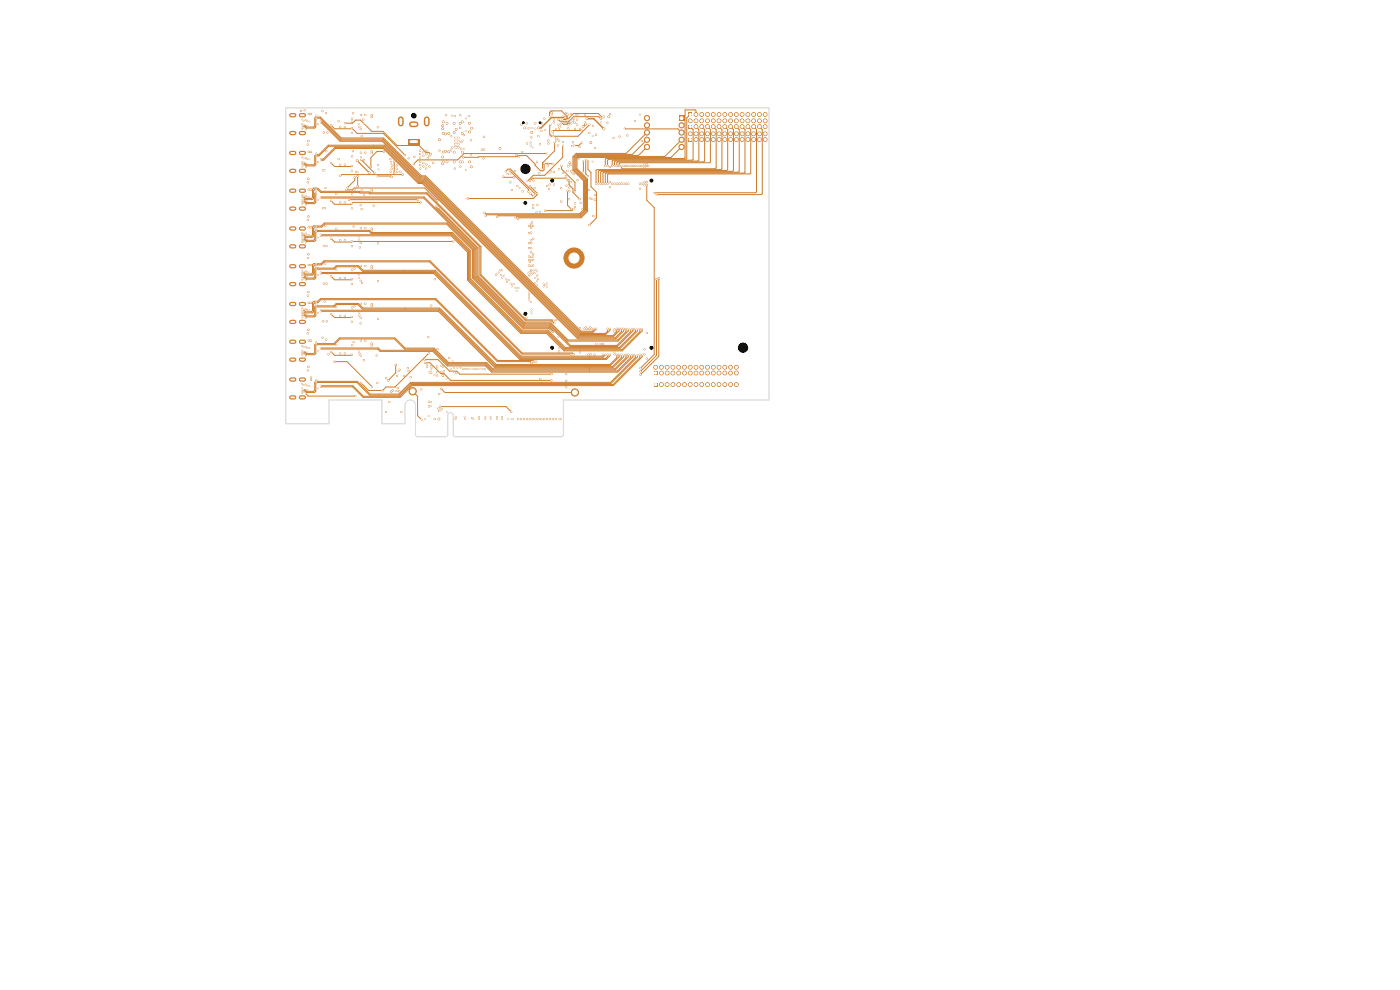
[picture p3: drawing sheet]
<svg xmlns="http://www.w3.org/2000/svg" width="297mm" height="210mm" viewBox="0 0 297 210" stroke-linecap="round" stroke-linejoin="round" font-family="sans-serif">
<circle cx="122" cy="83.3" r=".78" fill="#ce7d2c" stroke="#ce7d2c" stroke-width=".21"/>
<path d="M146 29.2h.8v.8h-.8z" fill="#ce7d2c"/>
<g fill="#ce7d2c" stroke="#ce7d2c" stroke-width=".21">
<circle cx="146.4" cy="28.4" r=".4"/>
<circle cx="147.7" cy="29.6" r=".4"/>
<circle cx="147.7" cy="28.4" r=".4"/>
<circle cx="148.9" cy="29.6" r=".4"/>
<circle cx="148.9" cy="28.4" r=".4"/>
<circle cx="150.1" cy="29.6" r=".4"/>
<circle cx="150.1" cy="28.4" r=".4"/>
<circle cx="151.3" cy="29.6" r=".4"/>
<circle cx="151.3" cy="28.4" r=".4"/>
<circle cx="152.5" cy="29.6" r=".4"/>
<circle cx="152.5" cy="28.4" r=".4"/>
<circle cx="153.8" cy="29.6" r=".4"/>
<circle cx="153.8" cy="28.4" r=".4"/>
<circle cx="155" cy="29.6" r=".4"/>
<circle cx="155" cy="28.4" r=".4"/>
<circle cx="156.2" cy="29.6" r=".4"/>
<circle cx="156.2" cy="28.4" r=".4"/>
<circle cx="157.4" cy="29.6" r=".4"/>
<circle cx="157.4" cy="28.4" r=".4"/>
<circle cx="158.7" cy="29.6" r=".4"/>
<circle cx="158.7" cy="28.4" r=".4"/>
<circle cx="159.9" cy="29.6" r=".4"/>
<circle cx="159.9" cy="28.4" r=".4"/>
<circle cx="161.1" cy="29.6" r=".4"/>
<circle cx="161.1" cy="28.4" r=".4"/>
<circle cx="162.3" cy="29.6" r=".4"/>
<circle cx="162.3" cy="28.4" r=".4"/>
</g>
<path d="M138.7 78.7h.8v.8h-.8z" fill="#ce7d2c"/>
<g fill="#ce7d2c" stroke="#ce7d2c" stroke-width=".21">
<circle cx="139.1" cy="77.9" r=".4"/>
<circle cx="140.3" cy="79.1" r=".4"/>
<circle cx="140.3" cy="77.9" r=".4"/>
<circle cx="141.5" cy="79.1" r=".4"/>
<circle cx="141.5" cy="77.9" r=".4"/>
<circle cx="142.8" cy="79.1" r=".4"/>
<circle cx="142.8" cy="77.9" r=".4"/>
<circle cx="144" cy="79.1" r=".4"/>
<circle cx="144" cy="77.9" r=".4"/>
<circle cx="145.2" cy="79.1" r=".4"/>
<circle cx="145.2" cy="77.9" r=".4"/>
<circle cx="146.4" cy="79.1" r=".4"/>
<circle cx="146.4" cy="77.9" r=".4"/>
<circle cx="147.7" cy="79.1" r=".4"/>
<circle cx="147.7" cy="77.9" r=".4"/>
<circle cx="148.9" cy="79.1" r=".4"/>
<circle cx="148.9" cy="77.9" r=".4"/>
<circle cx="150.1" cy="79.1" r=".4"/>
<circle cx="150.1" cy="77.9" r=".4"/>
<circle cx="151.3" cy="79.1" r=".4"/>
<circle cx="151.3" cy="77.9" r=".4"/>
<circle cx="152.5" cy="79.1" r=".4"/>
<circle cx="152.5" cy="77.9" r=".4"/>
<circle cx="153.8" cy="79.1" r=".4"/>
<circle cx="153.8" cy="77.9" r=".4"/>
<circle cx="155" cy="79.1" r=".4"/>
<circle cx="155" cy="77.9" r=".4"/>
<circle cx="156.2" cy="79.1" r=".4"/>
<circle cx="156.2" cy="77.9" r=".4"/>
<circle cx="87.5" cy="83" r=".78"/>
</g>
<path d="M61.8 80.5h.6M61.8 84.3h.6M63.8 80.5h.7M63.8 84.3h.7" fill="none" stroke="#ce7d2c" stroke-width=".92"/>
<path d="M86.6 29.4h2.4v1.2h-2.4z" fill="#ce7d2c"/>
<path d="M85 25.3v.9M87.4 26.4h.8M90.5 25.3v.9" fill="none" stroke="#ce7d2c" stroke-width="1.2"/>
<path d="M61.8 24.4h.6M61.8 28.2h.6M63.8 24.4h.7M63.8 28.2h.7M61.8 72.5h.6M61.8 76.3h.6M63.8 72.5h.7M63.8 76.3h.7" fill="none" stroke="#ce7d2c" stroke-width=".92"/>
<path d="M146 23.9h.8v.8h-.8z" fill="#ce7d2c"/>
<g fill="#ce7d2c" stroke="#ce7d2c" stroke-width=".21">
<circle cx="147.7" cy="24.3" r=".4"/>
<circle cx="148.9" cy="24.3" r=".4"/>
<circle cx="150.1" cy="24.3" r=".4"/>
<circle cx="151.3" cy="24.3" r=".4"/>
<circle cx="152.5" cy="24.3" r=".4"/>
<circle cx="153.8" cy="24.3" r=".4"/>
<circle cx="155" cy="24.3" r=".4"/>
<circle cx="156.2" cy="24.3" r=".4"/>
<circle cx="157.4" cy="24.3" r=".4"/>
<circle cx="158.7" cy="24.3" r=".4"/>
<circle cx="159.9" cy="24.3" r=".4"/>
<circle cx="161.1" cy="24.3" r=".4"/>
<circle cx="162.3" cy="24.3" r=".4"/>
</g>
<path d="M61.8 32.5h.6M61.8 36.2h.6M63.8 32.5h.7M63.8 36.2h.7M61.8 56.5h.6M61.8 40.5h.6M61.8 44.3h.6M63.8 56.5h.7M63.8 40.5h.7M63.8 44.3h.7M61.8 60.3h.6M63.8 60.3h.7" fill="none" stroke="#ce7d2c" stroke-width=".92"/>
<path d="M144 24.5h1.1v1.1h-1.1z" fill="#ce7d2c"/>
<g fill="#ce7d2c" stroke="#ce7d2c" stroke-width=".21">
<circle cx="144.6" cy="26.6" r=".55"/>
<circle cx="144.6" cy="28.1" r=".55"/>
<circle cx="144.6" cy="29.6" r=".55"/>
<circle cx="144.6" cy="31.2" r=".55"/>
<circle cx="137.3" cy="31.2" r=".55"/>
<circle cx="137.3" cy="29.6" r=".55"/>
<circle cx="137.3" cy="28.1" r=".55"/>
<circle cx="137.3" cy="26.6" r=".55"/>
<circle cx="137.3" cy="25.1" r=".55"/>
</g>
<path d="M146 26.5h.8v.8h-.8z" fill="#ce7d2c"/>
<g fill="#ce7d2c" stroke="#ce7d2c" stroke-width=".21">
<circle cx="146.4" cy="25.6" r=".4"/>
<circle cx="147.7" cy="26.9" r=".4"/>
<circle cx="147.7" cy="25.6" r=".4"/>
<circle cx="148.9" cy="26.9" r=".4"/>
<circle cx="148.9" cy="25.6" r=".4"/>
<circle cx="150.1" cy="26.9" r=".4"/>
<circle cx="150.1" cy="25.6" r=".4"/>
<circle cx="151.3" cy="26.9" r=".4"/>
<circle cx="151.3" cy="25.6" r=".4"/>
<circle cx="152.5" cy="26.9" r=".4"/>
<circle cx="152.5" cy="25.6" r=".4"/>
<circle cx="153.8" cy="26.9" r=".4"/>
<circle cx="153.8" cy="25.6" r=".4"/>
<circle cx="155" cy="26.9" r=".4"/>
<circle cx="155" cy="25.6" r=".4"/>
<circle cx="156.2" cy="26.9" r=".4"/>
<circle cx="156.2" cy="25.6" r=".4"/>
<circle cx="157.4" cy="26.9" r=".4"/>
<circle cx="157.4" cy="25.6" r=".4"/>
<circle cx="158.7" cy="26.9" r=".4"/>
<circle cx="158.7" cy="25.6" r=".4"/>
<circle cx="159.9" cy="26.9" r=".4"/>
<circle cx="159.9" cy="25.6" r=".4"/>
<circle cx="161.1" cy="26.9" r=".4"/>
<circle cx="161.1" cy="25.6" r=".4"/>
<circle cx="162.3" cy="26.9" r=".4"/>
<circle cx="162.3" cy="25.6" r=".4"/>
<circle cx="121.8" cy="54.7" r="2.14"/>
</g>
<path d="M61.8 48.5h.6M61.8 52.3h.6M63.8 48.5h.7M63.8 52.3h.7M61.8 64.5h.6M61.8 68.3h.6M63.8 64.5h.7M63.8 68.3h.7" fill="none" stroke="#ce7d2c" stroke-width=".92"/>
<path d="M138.7 81.2h.8v.8h-.8z" fill="#ce7d2c"/>
<g fill="#ce7d2c" stroke="#ce7d2c" stroke-width=".21">
<circle cx="140.3" cy="81.6" r=".4"/>
<circle cx="141.5" cy="81.6" r=".4"/>
<circle cx="142.8" cy="81.6" r=".4"/>
<circle cx="144" cy="81.6" r=".4"/>
<circle cx="145.2" cy="81.6" r=".4"/>
<circle cx="146.4" cy="81.6" r=".4"/>
<circle cx="147.7" cy="81.6" r=".4"/>
<circle cx="148.9" cy="81.6" r=".4"/>
<circle cx="150.1" cy="81.6" r=".4"/>
<circle cx="151.3" cy="81.6" r=".4"/>
<circle cx="152.5" cy="81.6" r=".4"/>
<circle cx="153.8" cy="81.6" r=".4"/>
<circle cx="155" cy="81.6" r=".4"/>
<circle cx="156.2" cy="81.6" r=".4"/>
<circle cx="64.1" cy="82.4" r=".08"/>
<circle cx="112.3" cy="63.7" r=".09"/>
<circle cx="67.1" cy="64.5" r=".08"/>
<circle cx="65.2" cy="66.8" r=".08"/>
<circle cx="126.1" cy="75.2" r=".12"/>
<circle cx="74.9" cy="32" r=".12"/>
<circle cx="75" cy="72.6" r=".12"/>
<circle cx="122.7" cy="24.4" r=".09"/>
<circle cx="96.4" cy="28.1" r=".18"/>
<circle cx="65.6" cy="25.8" r=".08"/>
<circle cx="67.1" cy="56.5" r=".08"/>
<circle cx="124" cy="25.9" r=".09"/>
<circle cx="111.8" cy="88.9" r=".12"/>
<circle cx="96.4" cy="79" r=".09"/>
<circle cx="86.5" cy="78.1" r=".12"/>
<circle cx="76.7" cy="44.4" r=".12"/>
<circle cx="107.6" cy="59.4" r=".09"/>
<circle cx="64.6" cy="23.4" r=".12"/>
<circle cx="94.2" cy="78.8" r=".12"/>
<circle cx="96.8" cy="27.4" r=".18"/>
<circle cx="114.2" cy="59.2" r=".08"/>
<circle cx="65.2" cy="58.7" r=".08"/>
<circle cx="117.5" cy="26" r=".12"/>
<circle cx="97.6" cy="77.9" r=".09"/>
<circle cx="90.9" cy="88.3" r=".08"/>
<circle cx="101.7" cy="88.9" r=".08"/>
<circle cx="77.2" cy="34" r=".12"/>
<circle cx="130.4" cy="70.3" r=".12"/>
<circle cx="65.3" cy="54.7" r=".12"/>
<circle cx="95.9" cy="24.5" r=".08"/>
<circle cx="77.2" cy="76.4" r=".12"/>
<circle cx="122.4" cy="26.4" r=".12"/>
<circle cx="97.2" cy="29.9" r=".15"/>
<circle cx="112.4" cy="55.6" r=".12"/>
<circle cx="114" cy="58.3" r=".09"/>
<circle cx="101.6" cy="88.4" r=".08"/>
<circle cx="115.5" cy="25.1" r=".12"/>
<circle cx="84.6" cy="78.7" r=".12"/>
<circle cx="115.4" cy="88.9" r=".12"/>
<circle cx="106.3" cy="58.3" r=".09"/>
<circle cx="112.7" cy="51" r=".12"/>
<circle cx="96.5" cy="35.8" r=".12"/>
<circle cx="135.7" cy="35.2" r=".12"/>
<circle cx="65.6" cy="57.8" r=".08"/>
<circle cx="75.2" cy="65" r=".12"/>
<circle cx="67.4" cy="82.4" r=".08"/>
<circle cx="100" cy="35.4" r=".18"/>
<circle cx="76.2" cy="74.4" r=".09"/>
<circle cx="77.5" cy="48.4" r=".12"/>
<circle cx="65.3" cy="46.7" r=".12"/>
<circle cx="67.4" cy="26.3" r=".08"/>
<circle cx="67.4" cy="50.4" r=".08"/>
<circle cx="125.1" cy="42.1" r=".12"/>
<circle cx="85.7" cy="79.7" r=".12"/>
<circle cx="126.2" cy="41.4" r=".12"/>
<circle cx="129.4" cy="39.7" r=".12"/>
<circle cx="118" cy="29.2" r=".12"/>
<circle cx="109.9" cy="88.9" r=".12"/>
<circle cx="84.2" cy="79.8" r=".12"/>
<circle cx="116.5" cy="36.6" r=".09"/>
<circle cx="113.1" cy="47.9" r=".12"/>
<circle cx="74.9" cy="24" r=".12"/>
<circle cx="111.7" cy="67.4" r=".12"/>
<circle cx="99.9" cy="29.8" r=".12"/>
<circle cx="64.4" cy="25.6" r=".08"/>
<circle cx="76.5" cy="68.6" r=".12"/>
<circle cx="92.7" cy="79" r=".12"/>
<circle cx="65.6" cy="65.8" r=".08"/>
<circle cx="105.4" cy="88.4" r=".08"/>
<circle cx="98.6" cy="78.3" r=".09"/>
<circle cx="82.6" cy="85.3" r=".12"/>
<circle cx="110.6" cy="26.4" r=".12"/>
<circle cx="65.4" cy="29.9" r=".14"/>
<circle cx="122.9" cy="31.2" r=".12"/>
<circle cx="93.2" cy="83.6" r=".12"/>
<circle cx="111.2" cy="88.9" r=".12"/>
<circle cx="71.8" cy="25.7" r=".12"/>
<circle cx="96.3" cy="78.1" r=".09"/>
<circle cx="113.6" cy="88.9" r=".12"/>
<circle cx="94" cy="77.8" r=".12"/>
<circle cx="98.6" cy="88.4" r=".08"/>
<circle cx="99.6" cy="28" r=".18"/>
<circle cx="108.3" cy="38.7" r=".12"/>
<circle cx="93.7" cy="77.6" r=".12"/>
<circle cx="91.6" cy="77.9" r=".12"/>
<circle cx="64.4" cy="67.1" r=".08"/>
<circle cx="112.7" cy="47.9" r=".12"/>
<circle cx="112.6" cy="30.2" r=".09"/>
<circle cx="64.1" cy="74.4" r=".08"/>
<circle cx="76.7" cy="28.9" r=".12"/>
<circle cx="97.2" cy="31.2" r=".15"/>
<circle cx="65.3" cy="78.6" r=".12"/>
<circle cx="64.4" cy="81.7" r=".08"/>
<circle cx="64.4" cy="83.1" r=".08"/>
<circle cx="118.5" cy="27.4" r=".09"/>
<circle cx="65.3" cy="30.7" r=".12"/>
<circle cx="112.9" cy="47.2" r=".12"/>
<circle cx="113.7" cy="76.7" r=".12"/>
<circle cx="112.7" cy="54.5" r=".12"/>
<circle cx="96.9" cy="29.3" r=".15"/>
<circle cx="96.6" cy="30.6" r=".15"/>
<circle cx="136.2" cy="39" r=".12"/>
<circle cx="71.3" cy="57.2" r=".12"/>
<circle cx="122.5" cy="25.4" r=".12"/>
<circle cx="112.2" cy="56.3" r=".12"/>
<circle cx="76.3" cy="52.5" r=".12"/>
<circle cx="125.8" cy="26.7" r=".12"/>
<circle cx="124.1" cy="24.4" r=".08"/>
<circle cx="64.1" cy="26.3" r=".08"/>
<circle cx="81.9" cy="87.4" r=".12"/>
<circle cx="114.8" cy="88.9" r=".12"/>
<circle cx="64.4" cy="65.7" r=".08"/>
<circle cx="107.3" cy="59.2" r=".09"/>
<circle cx="65.6" cy="41.8" r=".08"/>
<circle cx="112.7" cy="47.5" r=".12"/>
<circle cx="65.4" cy="37.9" r=".14"/>
<circle cx="116" cy="60.1" r=".09"/>
<circle cx="67.1" cy="32.5" r=".08"/>
<circle cx="65.4" cy="77.8" r=".14"/>
<circle cx="65.2" cy="42.7" r=".08"/>
<circle cx="106.1" cy="57.3" r=".09"/>
<circle cx="112.1" cy="58" r=".09"/>
<circle cx="112.2" cy="49.5" r=".12"/>
<circle cx="113.4" cy="57.2" r=".09"/>
<circle cx="114" cy="43.5" r=".12"/>
<circle cx="136.7" cy="75.2" r=".12"/>
<circle cx="64.1" cy="34.3" r=".08"/>
<circle cx="102.9" cy="88.9" r=".08"/>
<circle cx="124.2" cy="69.5" r=".12"/>
<circle cx="113.6" cy="27.3" r=".09"/>
<circle cx="113.1" cy="56.3" r=".12"/>
<circle cx="76.8" cy="60" r=".12"/>
<circle cx="90.6" cy="77.9" r=".08"/>
<circle cx="96.4" cy="32.3" r=".18"/>
<circle cx="112" cy="27.3" r=".09"/>
<circle cx="67.4" cy="42.4" r=".08"/>
<circle cx="99.9" cy="32.9" r=".09"/>
<circle cx="116.1" cy="88.9" r=".12"/>
<circle cx="76.2" cy="26.3" r=".09"/>
<circle cx="112.2" cy="58.3" r=".12"/>
<circle cx="71.3" cy="73.2" r=".12"/>
<circle cx="113.1" cy="57.9" r=".09"/>
<circle cx="108.6" cy="60.4" r=".09"/>
<circle cx="116.3" cy="29.8" r=".12"/>
<circle cx="65.2" cy="50.7" r=".08"/>
<circle cx="77.5" cy="72.3" r=".12"/>
<circle cx="118.6" cy="74.5" r=".12"/>
<circle cx="125.2" cy="69.5" r=".12"/>
<circle cx="131.4" cy="29" r=".12"/>
<circle cx="65.4" cy="62" r=".14"/>
<circle cx="67.1" cy="24.5" r=".08"/>
<circle cx="77.2" cy="41.3" r=".12"/>
<circle cx="112.3" cy="63.2" r=".08"/>
<circle cx="118.2" cy="29.5" r=".12"/>
<circle cx="64.1" cy="50.4" r=".08"/>
<circle cx="67.4" cy="34.3" r=".08"/>
<circle cx="113.1" cy="43.5" r=".12"/>
<circle cx="112.2" cy="55.2" r=".12"/>
<circle cx="91.5" cy="79.1" r=".12"/>
<circle cx="91.3" cy="86.1" r=".12"/>
<circle cx="123" cy="74.8" r=".12"/>
<circle cx="101.5" cy="78.3" r=".09"/>
<circle cx="112.3" cy="62.3" r=".08"/>
<circle cx="67.4" cy="66.4" r=".08"/>
<circle cx="113" cy="31.3" r=".08"/>
<circle cx="75.3" cy="40.2" r=".12"/>
<circle cx="92.2" cy="88.9" r=".12"/>
<circle cx="87.1" cy="80" r=".12"/>
<circle cx="98.9" cy="25.1" r=".08"/>
<circle cx="113.1" cy="54.4" r=".12"/>
<circle cx="111.8" cy="30.4" r=".12"/>
<circle cx="119.1" cy="88.8" r=".09"/>
<circle cx="77.5" cy="56.4" r=".12"/>
<circle cx="67.4" cy="58.4" r=".08"/>
<circle cx="77.5" cy="24.4" r=".12"/>
<circle cx="110.8" cy="32.2" r=".12"/>
<circle cx="64.4" cy="57.6" r=".08"/>
<circle cx="112.8" cy="66.5" r=".08"/>
<circle cx="112.2" cy="58.6" r=".09"/>
<circle cx="117.9" cy="67.9" r=".12"/>
<circle cx="100.2" cy="88.7" r=".12"/>
<circle cx="112.7" cy="56.4" r=".12"/>
<circle cx="64.4" cy="73.7" r=".08"/>
<circle cx="96.4" cy="26.2" r=".18"/>
<circle cx="102.9" cy="78.3" r=".09"/>
<circle cx="64.1" cy="42.4" r=".08"/>
<circle cx="65.3" cy="38.7" r=".12"/>
<circle cx="129.4" cy="35.4" r=".12"/>
<circle cx="112.7" cy="58.2" r=".09"/>
<circle cx="96.8" cy="79.1" r=".12"/>
<circle cx="120.6" cy="26.5" r=".12"/>
<circle cx="121.1" cy="24.2" r=".12"/>
<circle cx="128.1" cy="24.7" r=".12"/>
<circle cx="113.9" cy="34.3" r=".12"/>
<circle cx="121.4" cy="31" r=".12"/>
<circle cx="85.2" cy="87.4" r=".12"/>
<circle cx="130.4" cy="69.9" r=".12"/>
<circle cx="80.1" cy="81.2" r=".12"/>
<circle cx="71.3" cy="65.2" r=".12"/>
<circle cx="92.7" cy="77.8" r=".12"/>
<circle cx="114.2" cy="28.9" r=".12"/>
<circle cx="118" cy="29.8" r=".12"/>
<circle cx="75.2" cy="57" r=".12"/>
<circle cx="122.8" cy="33.7" r=".08"/>
<circle cx="71.3" cy="48.5" r=".12"/>
<circle cx="112.7" cy="29.1" r=".12"/>
<circle cx="76.2" cy="66.4" r=".09"/>
<circle cx="65.2" cy="74.8" r=".08"/>
<circle cx="118.5" cy="26.5" r=".12"/>
<circle cx="65.6" cy="81.9" r=".08"/>
<circle cx="130.2" cy="29.3" r=".12"/>
<circle cx="118.6" cy="29.8" r=".12"/>
<circle cx="76.2" cy="58.4" r=".09"/>
<circle cx="75" cy="48" r=".12"/>
<circle cx="63.9" cy="23.5" r=".14"/>
<circle cx="112.7" cy="65.6" r=".09"/>
<circle cx="134.7" cy="25.7" r=".12"/>
<circle cx="102.7" cy="29" r=".12"/>
<circle cx="113.1" cy="44.1" r=".12"/>
<circle cx="109.3" cy="61.1" r=".09"/>
<circle cx="99.5" cy="24.6" r=".12"/>
<circle cx="90.2" cy="88.9" r=".09"/>
<circle cx="112.7" cy="49.3" r=".12"/>
<circle cx="67.1" cy="40.5" r=".08"/>
<circle cx="116" cy="60.9" r=".09"/>
<circle cx="112.2" cy="47.9" r=".12"/>
<circle cx="112.6" cy="53.5" r=".12"/>
<circle cx="113" cy="57.6" r=".09"/>
<circle cx="65.4" cy="53.9" r=".14"/>
<circle cx="99.6" cy="26.2" r=".18"/>
<circle cx="98.8" cy="36" r=".08"/>
<circle cx="117.9" cy="88.9" r=".12"/>
<circle cx="112.7" cy="52.6" r=".12"/>
<circle cx="118.7" cy="27" r=".12"/>
<circle cx="108.3" cy="36.9" r=".08"/>
<circle cx="123" cy="69.6" r=".12"/>
<circle cx="96.7" cy="88.4" r=".08"/>
<circle cx="64.4" cy="51.1" r=".08"/>
<circle cx="91" cy="86.2" r=".12"/>
<circle cx="115" cy="26.2" r=".12"/>
<circle cx="112.7" cy="51.6" r=".12"/>
<circle cx="113.9" cy="60.5" r=".09"/>
<circle cx="64.4" cy="41.6" r=".08"/>
<circle cx="123.2" cy="43" r=".12"/>
<circle cx="93" cy="86.7" r=".12"/>
<circle cx="106.5" cy="88.9" r=".08"/>
<circle cx="113" cy="88.9" r=".12"/>
<circle cx="122" cy="27.3" r=".12"/>
<circle cx="114.9" cy="27.7" r=".12"/>
<circle cx="136.7" cy="74.1" r=".12"/>
<circle cx="75.9" cy="36.6" r=".09"/>
<circle cx="112.2" cy="52.6" r=".12"/>
<circle cx="113.1" cy="53.8" r=".12"/>
<circle cx="135.7" cy="39" r=".12"/>
<circle cx="96.9" cy="29.9" r=".15"/>
<circle cx="118.7" cy="26.7" r=".12"/>
<circle cx="64.4" cy="33.6" r=".08"/>
<circle cx="121.1" cy="34.9" r=".12"/>
<circle cx="67.1" cy="72.5" r=".08"/>
<circle cx="64.4" cy="59.1" r=".08"/>
<circle cx="90.6" cy="77.4" r=".09"/>
<circle cx="118.5" cy="71.4" r=".08"/>
<circle cx="65.3" cy="70.7" r=".12"/>
<circle cx="108.3" cy="60.1" r=".09"/>
<circle cx="64.1" cy="58.4" r=".08"/>
<circle cx="113.1" cy="50.6" r=".12"/>
<circle cx="121.1" cy="38.7" r=".12"/>
<circle cx="100" cy="27.2" r=".18"/>
<circle cx="96.6" cy="29.9" r=".15"/>
<circle cx="96.6" cy="29.3" r=".15"/>
<circle cx="104.1" cy="88.9" r=".08"/>
<circle cx="116.6" cy="28.9" r=".09"/>
<circle cx="65.2" cy="34.7" r=".08"/>
<circle cx="112.7" cy="55.1" r=".12"/>
<circle cx="114.2" cy="88.9" r=".12"/>
<circle cx="118.6" cy="73.9" r=".09"/>
<circle cx="112.3" cy="62" r=".09"/>
<circle cx="65.4" cy="70" r=".14"/>
<circle cx="113.1" cy="55.2" r=".12"/>
<circle cx="107.8" cy="88.9" r=".09"/>
<circle cx="67.1" cy="48.5" r=".08"/>
<circle cx="112.8" cy="66.1" r=".08"/>
<circle cx="65.6" cy="33.8" r=".08"/>
<circle cx="121.5" cy="30.2" r=".12"/>
<circle cx="92.7" cy="78.1" r=".09"/>
<circle cx="96.4" cy="34.3" r=".18"/>
<circle cx="108.7" cy="88.9" r=".12"/>
<circle cx="120.4" cy="25.6" r=".08"/>
<circle cx="65.2" cy="26.7" r=".08"/>
<circle cx="103" cy="88.4" r=".08"/>
<circle cx="84.7" cy="83" r=".12"/>
<circle cx="120.9" cy="34.5" r=".12"/>
<circle cx="97.2" cy="29.3" r=".15"/>
<circle cx="64.4" cy="43.1" r=".08"/>
<circle cx="112.6" cy="64.1" r=".09"/>
<circle cx="91" cy="85.2" r=".12"/>
<circle cx="115.3" cy="60.1" r=".09"/>
<circle cx="116.7" cy="88.9" r=".12"/>
<circle cx="106.5" cy="57.3" r=".09"/>
<circle cx="93.2" cy="87.2" r=".12"/>
<circle cx="114.6" cy="80.4" r=".12"/>
<circle cx="64.4" cy="75.1" r=".08"/>
<circle cx="105.2" cy="58.3" r=".12"/>
<circle cx="97" cy="78" r=".09"/>
<circle cx="105.4" cy="88.9" r=".08"/>
<circle cx="100.1" cy="78.3" r=".09"/>
<circle cx="112.3" cy="57.8" r=".09"/>
<circle cx="106.6" cy="58.5" r=".09"/>
<circle cx="120.4" cy="36.3" r=".12"/>
<circle cx="112.7" cy="57.7" r=".12"/>
<circle cx="119.4" cy="30.1" r=".12"/>
<circle cx="117.5" cy="39.1" r=".12"/>
<circle cx="71.8" cy="33.8" r=".12"/>
<circle cx="97.2" cy="30.6" r=".15"/>
<circle cx="136.2" cy="29.9" r=".12"/>
<circle cx="93.7" cy="78.9" r=".12"/>
<circle cx="136.2" cy="35.2" r=".12"/>
<circle cx="120.6" cy="27.2" r=".12"/>
<circle cx="100.5" cy="88.8" r=".08"/>
<circle cx="120.5" cy="24.3" r=".12"/>
<circle cx="118.7" cy="88.9" r=".12"/>
<circle cx="77.5" cy="64.4" r=".12"/>
<circle cx="129.4" cy="24.2" r=".12"/>
<circle cx="112.7" cy="57.3" r=".12"/>
<circle cx="64.4" cy="27.1" r=".08"/>
<circle cx="96.5" cy="24.6" r=".12"/>
<circle cx="104.1" cy="88.4" r=".08"/>
<circle cx="96.6" cy="88.8" r=".12"/>
<circle cx="81.9" cy="80.2" r=".12"/>
<circle cx="113.7" cy="57.2" r=".09"/>
<circle cx="84.8" cy="78.4" r=".12"/>
<circle cx="114.4" cy="36.8" r=".12"/>
<circle cx="116.3" cy="30.4" r=".12"/>
<circle cx="117.5" cy="25.4" r=".12"/>
<circle cx="129.4" cy="38.6" r=".12"/>
<circle cx="92.7" cy="79.7" r=".12"/>
<circle cx="116.2" cy="35.1" r=".12"/>
<circle cx="117.3" cy="88.9" r=".12"/>
<circle cx="71.3" cy="41.1" r=".12"/>
<circle cx="133.1" cy="28.7" r=".12"/>
<circle cx="130.4" cy="74.8" r=".08"/>
<circle cx="98.6" cy="88.9" r=".08"/>
<circle cx="96.9" cy="31.2" r=".15"/>
<circle cx="91.4" cy="77.7" r=".12"/>
<circle cx="130.4" cy="75.2" r=".12"/>
<circle cx="91.9" cy="34.5" r=".12"/>
<circle cx="65.3" cy="62.7" r=".12"/>
<circle cx="93.2" cy="31.9" r=".12"/>
<circle cx="96.9" cy="30.6" r=".15"/>
<circle cx="84.4" cy="82.3" r=".12"/>
<circle cx="112.7" cy="48.4" r=".12"/>
<circle cx="76.2" cy="50.4" r=".09"/>
<circle cx="119" cy="39.9" r=".12"/>
<circle cx="90.8" cy="33.6" r=".12"/>
<circle cx="135.7" cy="40" r=".12"/>
<circle cx="99.6" cy="34.3" r=".18"/>
<circle cx="64.4" cy="49.6" r=".08"/>
<circle cx="67.1" cy="80.6" r=".08"/>
<circle cx="113.4" cy="39.9" r=".12"/>
<circle cx="65.2" cy="82.8" r=".08"/>
<circle cx="112.3" cy="62.8" r=".08"/>
<circle cx="64.1" cy="66.4" r=".08"/>
<circle cx="64.4" cy="35.1" r=".08"/>
<circle cx="91.1" cy="79" r=".12"/>
<circle cx="77.5" cy="32.4" r=".12"/>
<circle cx="120.1" cy="24" r=".12"/>
<circle cx="96.6" cy="31.2" r=".15"/>
<circle cx="125.7" cy="34.3" r=".08"/>
<circle cx="112.2" cy="54.4" r=".12"/>
<circle cx="91.3" cy="85.3" r=".12"/>
<circle cx="65.6" cy="49.8" r=".08"/>
<circle cx="109.7" cy="61.2" r=".09"/>
<circle cx="123.5" cy="44.4" r=".09"/>
<circle cx="65.6" cy="73.8" r=".08"/>
<circle cx="114.6" cy="30.6" r=".12"/>
<circle cx="118.6" cy="35.9" r=".12"/>
<circle cx="67.4" cy="74.4" r=".08"/>
<circle cx="112.4" cy="88.9" r=".12"/>
<circle cx="98.8" cy="27.8" r=".09"/>
<circle cx="65.4" cy="45.9" r=".14"/>
<circle cx="112.2" cy="51.6" r=".12"/>
<circle cx="128.8" cy="26" r=".12"/>
<circle cx="106.5" cy="88.4" r=".08"/>
<circle cx="110.6" cy="88.9" r=".12"/>
<circle cx="116.5" cy="40.1" r=".12"/>
<circle cx="132.5" cy="27.2" r=".08"/>
<circle cx="74.6" cy="44.2" r=".12"/>
<circle cx="125.6" cy="42.2" r=".12"/>
<circle cx="69" cy="47.9" r=".12"/>
<circle cx="72.2" cy="75" r=".12"/>
<circle cx="69.2" cy="32" r=".12"/>
<circle cx="119.1" cy="42.8" r=".12"/>
<circle cx="69.3" cy="52.2" r=".12"/>
<circle cx="73.2" cy="26.9" r=".12"/>
<circle cx="68.6" cy="68.2" r=".12"/>
<circle cx="72.2" cy="51" r=".12"/>
<circle cx="73.1" cy="34.9" r=".12"/>
<circle cx="68.4" cy="71.6" r=".12"/>
<circle cx="75.9" cy="39.5" r=".14"/>
<circle cx="74.7" cy="65.2" r=".12"/>
<circle cx="73.1" cy="67" r=".12"/>
<circle cx="120.8" cy="40.6" r=".12"/>
<circle cx="121.5" cy="36.7" r=".12"/>
<circle cx="83.9" cy="77.4" r=".14"/>
<circle cx="69.7" cy="75.1" r=".12"/>
<circle cx="74.7" cy="25.8" r=".12"/>
<circle cx="125.9" cy="45.8" r=".14"/>
<circle cx="81.4" cy="32.1" r=".14"/>
<circle cx="73.2" cy="43" r=".12"/>
<circle cx="74.6" cy="52.2" r=".12"/>
<circle cx="68.7" cy="60.2" r=".12"/>
<circle cx="122" cy="43.9" r=".12"/>
<circle cx="110" cy="33.3" r=".09"/>
<circle cx="74.6" cy="36.2" r=".12"/>
<circle cx="126.2" cy="42.4" r=".12"/>
<circle cx="106.1" cy="31.5" r=".18"/>
<circle cx="73.2" cy="51" r=".12"/>
<circle cx="69.3" cy="68.2" r=".12"/>
<circle cx="116.6" cy="39.1" r=".12"/>
<circle cx="69.2" cy="72" r=".12"/>
<circle cx="116.9" cy="36.4" r=".12"/>
<circle cx="75.9" cy="37.4" r=".14"/>
<circle cx="74.6" cy="68.2" r=".12"/>
<circle cx="122" cy="43.2" r=".12"/>
<circle cx="78.3" cy="36.6" r=".18"/>
<circle cx="68.9" cy="63.9" r=".12"/>
<circle cx="74.7" cy="33.2" r=".12"/>
<circle cx="121.7" cy="36.9" r=".12"/>
<circle cx="120.6" cy="35.3" r=".12"/>
<circle cx="120.7" cy="34.9" r=".12"/>
<circle cx="72.2" cy="43" r=".12"/>
<circle cx="120.3" cy="38.2" r=".12"/>
<circle cx="121.2" cy="36.4" r=".12"/>
<circle cx="72.2" cy="34.9" r=".12"/>
<circle cx="68.5" cy="36.1" r=".12"/>
<circle cx="74.6" cy="60.2" r=".12"/>
<circle cx="72.2" cy="67" r=".12"/>
<circle cx="135.9" cy="78.8" r=".14"/>
<circle cx="69.2" cy="24" r=".12"/>
<circle cx="120.8" cy="39.8" r=".12"/>
<circle cx="68.7" cy="52.2" r=".12"/>
<circle cx="125" cy="40.3" r=".12"/>
<circle cx="74.7" cy="25.2" r=".12"/>
<circle cx="109.5" cy="32.9" r=".12"/>
<circle cx="69.3" cy="60.2" r=".12"/>
<circle cx="72.2" cy="59" r=".12"/>
<circle cx="73.2" cy="59" r=".12"/>
<circle cx="82.4" cy="80.7" r=".14"/>
<circle cx="122.5" cy="38.2" r=".12"/>
<circle cx="68.7" cy="28.1" r=".12"/>
<circle cx="69" cy="55.9" r=".12"/>
<circle cx="74.7" cy="41.2" r=".12"/>
<circle cx="68.9" cy="36.1" r=".09"/>
<circle cx="75.8" cy="34.1" r=".18"/>
<circle cx="68.6" cy="44.2" r=".12"/>
<circle cx="69.1" cy="39.9" r=".12"/>
<circle cx="68.4" cy="23.6" r=".12"/>
<circle cx="69.5" cy="28.1" r=".12"/>
<circle cx="68.9" cy="44.1" r=".12"/>
<circle cx="74.6" cy="28.2" r=".12"/>
<circle cx="74.7" cy="73.2" r=".12"/>
<circle cx="78.7" cy="35.4" r=".14"/>
<circle cx="74.7" cy="57.2" r=".12"/>
<circle cx="117.5" cy="36.5" r=".12"/>
<circle cx="139.3" cy="59.2" r=".14"/>
<circle cx="126.3" cy="31.4" r=".12"/>
<circle cx="116.1" cy="39.5" r=".12"/>
<circle cx="72.2" cy="26.9" r=".12"/>
<circle cx="73.2" cy="75" r=".12"/>
<circle cx="135.8" cy="24.3" r=".08"/>
<circle cx="123.8" cy="36.5" r=".08"/>
<circle cx="123.8" cy="34.2" r=".08"/>
<circle cx="93.6" cy="82.5" r=".14"/>
<circle cx="113.8" cy="45" r=".12"/>
<circle cx="92.8" cy="74" r=".12"/>
<circle cx="91.4" cy="78.4" r=".09"/>
<circle cx="137.2" cy="76" r=".12"/>
<circle cx="96" cy="76.7" r=".09"/>
<circle cx="95.6" cy="78.2" r=".09"/>
<circle cx="113.1" cy="41.7" r=".12"/>
<circle cx="107.7" cy="36.9" r=".12"/>
<circle cx="112.5" cy="41.1" r=".12"/>
<circle cx="137.2" cy="70.6" r=".12"/>
<circle cx="135.9" cy="78.1" r=".14"/>
<circle cx="95.7" cy="28.9" r=".12"/>
<circle cx="137.2" cy="38.6" r=".12"/>
<circle cx="136.7" cy="35.5" r=".12"/>
<circle cx="95.2" cy="28.3" r=".18"/>
<circle cx="86.7" cy="33.6" r=".12"/>
<circle cx="98.4" cy="28.7" r=".12"/>
<circle cx="93.9" cy="27.3" r=".18"/>
<circle cx="137.2" cy="34.9" r=".12"/>
<circle cx="97.7" cy="24.4" r=".12"/>
<circle cx="94" cy="28.3" r=".18"/>
<circle cx="87.9" cy="33.3" r=".12"/>
<circle cx="136.7" cy="38.7" r=".12"/>
<circle cx="97.6" cy="26.2" r=".18"/>
<circle cx="136.9" cy="39" r=".12"/>
<circle cx="137.2" cy="39.3" r=".12"/>
<circle cx="93.9" cy="26.6" r=".18"/>
<circle cx="94.5" cy="28.4" r=".18"/>
<circle cx="98.1" cy="28.3" r=".18"/>
<circle cx="94.8" cy="26.2" r=".18"/>
<circle cx="98.1" cy="29.8" r=".08"/>
<circle cx="94.7" cy="24.4" r=".12"/>
<circle cx="136.7" cy="34.9" r=".12"/>
<circle cx="137" cy="35.2" r=".12"/>
<circle cx="94" cy="25.8" r=".18"/>
<circle cx="136.7" cy="39.3" r=".12"/>
<circle cx="137.5" cy="35.2" r=".12"/>
<circle cx="93.2" cy="29.6" r=".18"/>
<circle cx="97.7" cy="27.1" r=".12"/>
<circle cx="98.1" cy="25.8" r=".18"/>
<circle cx="123" cy="42.2" r=".14"/>
<circle cx="139.8" cy="59" r=".14"/>
<circle cx="135.9" cy="79.5" r=".14"/>
<circle cx="120.7" cy="38.2" r=".14"/>
<circle cx="136.2" cy="75.2" r=".09"/>
<circle cx="68" cy="82.1" r=".08"/>
<circle cx="68" cy="81.8" r=".08"/>
<circle cx="135.7" cy="75.2" r=".09"/>
<circle cx="115.6" cy="27.6" r=".09"/>
<circle cx="116.6" cy="24.8" r=".09"/>
<circle cx="127.8" cy="25" r=".09"/>
<circle cx="119.3" cy="25.4" r=".09"/>
<circle cx="121.8" cy="25.3" r=".08"/>
<circle cx="120.5" cy="25.3" r=".08"/>
<circle cx="119.7" cy="26.1" r=".08"/>
<circle cx="120" cy="26.1" r=".08"/>
<circle cx="125.7" cy="28.8" r=".09"/>
<circle cx="126.4" cy="28.6" r=".12"/>
<circle cx="124.2" cy="26.3" r=".18"/>
<circle cx="122.2" cy="24.4" r=".09"/>
<circle cx="123.7" cy="26.9" r=".18"/>
<circle cx="121.2" cy="26.2" r=".09"/>
<circle cx="119.5" cy="24.5" r=".09"/>
<circle cx="115.1" cy="35.9" r=".09"/>
<circle cx="121.8" cy="30.9" r=".09"/>
<circle cx="117.7" cy="30.1" r=".09"/>
<circle cx="119.1" cy="26.2" r=".09"/>
<circle cx="123.5" cy="30.2" r=".09"/>
<circle cx="125.3" cy="30.2" r=".18"/>
<circle cx="129.2" cy="24.8" r=".18"/>
<circle cx="89.5" cy="89" r=".09"/>
<circle cx="108.5" cy="87.4" r=".12"/>
<circle cx="93.4" cy="86.3" r=".12"/>
<circle cx="68" cy="58.1" r=".08"/>
<circle cx="129.4" cy="75.2" r=".12"/>
<circle cx="128.9" cy="75.2" r=".12"/>
<circle cx="68" cy="57.8" r=".08"/>
<circle cx="129.4" cy="69.7" r=".12"/>
<circle cx="68" cy="26" r=".08"/>
<circle cx="68" cy="25.7" r=".08"/>
<circle cx="128.9" cy="69.7" r=".12"/>
<circle cx="112.8" cy="28.1" r=".18"/>
<circle cx="114.3" cy="27.1" r=".18"/>
<circle cx="128.1" cy="27.3" r=".18"/>
<circle cx="124.5" cy="25.2" r=".18"/>
<circle cx="119.9" cy="24.9" r=".18"/>
<circle cx="111.3" cy="27.1" r=".18"/>
<circle cx="113.6" cy="26.2" r=".12"/>
<circle cx="112.3" cy="27.2" r=".09"/>
<circle cx="113" cy="27.2" r=".09"/>
<circle cx="111.7" cy="26.2" r=".12"/>
<circle cx="117" cy="23.9" r=".18"/>
<circle cx="109.6" cy="61.7" r=".09"/>
<circle cx="110" cy="61.1" r=".09"/>
<circle cx="108.6" cy="60.8" r=".09"/>
<circle cx="101.9" cy="78.3" r=".09"/>
<circle cx="115.3" cy="60.8" r=".09"/>
<circle cx="109" cy="60.3" r=".09"/>
<circle cx="102.4" cy="78.3" r=".09"/>
<circle cx="115.7" cy="60.5" r=".09"/>
<circle cx="107.6" cy="59.8" r=".09"/>
<circle cx="100.5" cy="78.3" r=".09"/>
<circle cx="113.5" cy="60" r=".09"/>
<circle cx="101" cy="78.3" r=".09"/>
<circle cx="108" cy="59.4" r=".09"/>
<circle cx="113.9" cy="59.5" r=".09"/>
<circle cx="99.1" cy="78.3" r=".09"/>
<circle cx="106.6" cy="58.9" r=".09"/>
<circle cx="113.5" cy="59" r=".09"/>
<circle cx="107" cy="58.4" r=".09"/>
<circle cx="99.6" cy="78.3" r=".09"/>
<circle cx="113.9" cy="58.6" r=".09"/>
<circle cx="97.8" cy="78.1" r=".09"/>
<circle cx="105.6" cy="58" r=".09"/>
<circle cx="113.5" cy="57.9" r=".09"/>
<circle cx="98.2" cy="78.3" r=".09"/>
<circle cx="106" cy="57.6" r=".09"/>
<circle cx="113.9" cy="57.5" r=".09"/>
<circle cx="95.3" cy="75.9" r=".12"/>
<circle cx="114.6" cy="45" r=".12"/>
<circle cx="76.6" cy="24.4" r=".12"/>
<circle cx="76.5" cy="59.6" r=".12"/>
<circle cx="76.6" cy="32.4" r=".12"/>
<circle cx="84" cy="83" r=".09"/>
<circle cx="76.6" cy="56.4" r=".12"/>
<circle cx="76.2" cy="67" r=".12"/>
<circle cx="83.1" cy="35.8" r=".12"/>
<circle cx="85" cy="36.5" r=".12"/>
<circle cx="76.2" cy="50.9" r=".09"/>
<circle cx="91.1" cy="35.3" r=".12"/>
<circle cx="84.4" cy="82.9" r=".12"/>
<circle cx="89.1" cy="33.4" r=".12"/>
<circle cx="89.8" cy="35.3" r=".12"/>
<circle cx="79.3" cy="43.6" r=".12"/>
<circle cx="94" cy="34.3" r=".18"/>
<circle cx="89.1" cy="34.3" r=".12"/>
<circle cx="89.1" cy="32" r=".12"/>
<circle cx="91.1" cy="33.1" r=".12"/>
<circle cx="93.9" cy="33.3" r=".18"/>
<circle cx="94.5" cy="32.1" r=".18"/>
<circle cx="90.4" cy="35.8" r=".12"/>
<circle cx="89.1" cy="35.8" r=".12"/>
<circle cx="89.1" cy="35" r=".12"/>
<circle cx="76.2" cy="75" r=".12"/>
<circle cx="97.9" cy="31.5" r=".12"/>
<circle cx="76.6" cy="48.4" r=".12"/>
<circle cx="80.2" cy="27" r=".12"/>
<circle cx="97.7" cy="35.3" r=".12"/>
<circle cx="76.6" cy="64.4" r=".12"/>
<circle cx="94" cy="32.3" r=".18"/>
<circle cx="98.1" cy="32.3" r=".18"/>
<circle cx="76.5" cy="51.5" r=".12"/>
<circle cx="95.7" cy="31.9" r=".12"/>
<circle cx="75.5" cy="36.5" r=".12"/>
<circle cx="95.9" cy="31.3" r=".12"/>
<circle cx="83.1" cy="35.1" r=".12"/>
<circle cx="89.8" cy="32.3" r=".12"/>
<circle cx="89.8" cy="33" r=".12"/>
<circle cx="102.2" cy="31.7" r=".12"/>
<circle cx="84.3" cy="36.5" r=".12"/>
<circle cx="84.2" cy="35.1" r=".12"/>
<circle cx="102.6" cy="33.6" r=".12"/>
<circle cx="80.2" cy="67.6" r=".12"/>
<circle cx="76.6" cy="72.3" r=".12"/>
<circle cx="77.1" cy="25.4" r=".12"/>
<circle cx="94.8" cy="34.3" r=".18"/>
<circle cx="76.2" cy="59" r=".08"/>
<circle cx="98.1" cy="34.3" r=".18"/>
<circle cx="90.5" cy="34.9" r=".12"/>
<circle cx="76.5" cy="43.5" r=".12"/>
<circle cx="102.7" cy="31.7" r=".12"/>
<circle cx="89.8" cy="34.6" r=".12"/>
<circle cx="76.5" cy="67.5" r=".12"/>
<circle cx="98.5" cy="31.5" r=".09"/>
<circle cx="89.1" cy="32.7" r=".12"/>
<circle cx="80.2" cy="59.6" r=".12"/>
<circle cx="80.2" cy="51.6" r=".12"/>
<circle cx="93.9" cy="34.7" r=".18"/>
<circle cx="82.8" cy="33.8" r=".12"/>
<circle cx="76.6" cy="33.3" r=".09"/>
<circle cx="95.2" cy="32.2" r=".18"/>
<circle cx="82.9" cy="36.4" r=".12"/>
<circle cx="90.5" cy="32" r=".12"/>
<circle cx="76.5" cy="27.4" r=".12"/>
<circle cx="80.2" cy="35" r=".12"/>
<circle cx="89.4" cy="82.6" r=".12"/>
<circle cx="90.5" cy="32.7" r=".12"/>
<circle cx="79.9" cy="75.4" r=".12"/>
<circle cx="83" cy="34.4" r=".12"/>
<circle cx="76.7" cy="40.4" r=".12"/>
<circle cx="97.6" cy="34.3" r=".18"/>
<circle cx="76.5" cy="75.5" r=".12"/>
<circle cx="84.2" cy="35.8" r=".12"/>
<circle cx="76.2" cy="26.9" r=".12"/>
<circle cx="120.1" cy="82.2" r=".12"/>
<circle cx="127.9" cy="73" r=".12"/>
<circle cx="68" cy="50.1" r=".08"/>
<circle cx="136.2" cy="69.7" r=".09"/>
<circle cx="135.7" cy="69.7" r=".09"/>
<circle cx="68" cy="49.8" r=".08"/>
<circle cx="64.1" cy="82.9" r=".08"/>
<circle cx="135.3" cy="75.2" r=".09"/>
<circle cx="67.1" cy="81.2" r=".08"/>
<circle cx="135.3" cy="69.7" r=".09"/>
<circle cx="67.1" cy="49.1" r=".08"/>
<circle cx="64.1" cy="50.9" r=".08"/>
<circle cx="67.1" cy="80.9" r=".08"/>
<circle cx="134.8" cy="75.2" r=".09"/>
<circle cx="64.4" cy="82.6" r=".08"/>
<circle cx="64.4" cy="50.6" r=".08"/>
<circle cx="134.8" cy="69.7" r=".09"/>
<circle cx="67.1" cy="48.8" r=".08"/>
<circle cx="134.3" cy="75.2" r=".09"/>
<circle cx="68" cy="74.1" r=".08"/>
<circle cx="68" cy="42" r=".08"/>
<circle cx="134.3" cy="69.7" r=".09"/>
<circle cx="133.8" cy="75.2" r=".09"/>
<circle cx="68" cy="73.8" r=".08"/>
<circle cx="133.8" cy="69.7" r=".09"/>
<circle cx="68" cy="41.7" r=".08"/>
<circle cx="67.1" cy="73.2" r=".08"/>
<circle cx="64.1" cy="74.9" r=".08"/>
<circle cx="133.3" cy="75.2" r=".12"/>
<circle cx="92.5" cy="43.8" r=".12"/>
<circle cx="64.1" cy="42.8" r=".08"/>
<circle cx="133.3" cy="69.7" r=".09"/>
<circle cx="67.1" cy="41.1" r=".08"/>
<circle cx="67.1" cy="72.9" r=".08"/>
<circle cx="64.4" cy="74.6" r=".08"/>
<circle cx="132.8" cy="75.2" r=".12"/>
<circle cx="93" cy="44" r=".12"/>
<circle cx="132.8" cy="69.7" r=".09"/>
<circle cx="64.4" cy="42.6" r=".08"/>
<circle cx="67.1" cy="40.8" r=".08"/>
<circle cx="68" cy="66.1" r=".08"/>
<circle cx="132.3" cy="75.2" r=".09"/>
<circle cx="68" cy="34" r=".08"/>
<circle cx="132.3" cy="69.7" r=".12"/>
<circle cx="68" cy="65.8" r=".08"/>
<circle cx="131.8" cy="75.2" r=".09"/>
<circle cx="68" cy="33.7" r=".08"/>
<circle cx="131.8" cy="69.7" r=".12"/>
<circle cx="67.1" cy="65.1" r=".08"/>
<circle cx="131.3" cy="75.2" r=".12"/>
<circle cx="64.1" cy="66.9" r=".08"/>
<circle cx="64.1" cy="34.8" r=".08"/>
<circle cx="67.1" cy="33.1" r=".08"/>
<circle cx="131.3" cy="69.7" r=".12"/>
<circle cx="67.1" cy="64.8" r=".08"/>
<circle cx="130.9" cy="75.2" r=".12"/>
<circle cx="64.4" cy="66.6" r=".08"/>
<circle cx="67.1" cy="32.8" r=".08"/>
<circle cx="130.9" cy="69.7" r=".12"/>
<circle cx="64.4" cy="34.6" r=".08"/>
<circle cx="67.1" cy="57.1" r=".08"/>
<circle cx="128.4" cy="75.2" r=".12"/>
<circle cx="64.1" cy="58.9" r=".08"/>
<circle cx="127.9" cy="75.2" r=".12"/>
<circle cx="64.4" cy="58.6" r=".08"/>
<circle cx="67.1" cy="56.8" r=".08"/>
<circle cx="120.1" cy="80.8" r=".12"/>
<circle cx="127.4" cy="73" r=".12"/>
<circle cx="120.1" cy="79.4" r=".12"/>
<circle cx="126.6" cy="73" r=".12"/>
<circle cx="126.5" cy="69.7" r=".12"/>
<circle cx="67.1" cy="25.1" r=".08"/>
<circle cx="64.1" cy="26.8" r=".08"/>
<circle cx="126" cy="69.7" r=".12"/>
<circle cx="64.4" cy="26.6" r=".08"/>
<circle cx="67.1" cy="24.8" r=".08"/>
<circle cx="112.8" cy="77" r=".12"/>
<circle cx="64.4" cy="66.1" r=".08"/>
<circle cx="67.1" cy="64.2" r=".08"/>
<circle cx="125.3" cy="75.2" r=".12"/>
<circle cx="67.1" cy="48.2" r=".08"/>
<circle cx="125.5" cy="69.7" r=".12"/>
<circle cx="116.9" cy="70.2" r=".12"/>
<circle cx="64.4" cy="50.1" r=".08"/>
<circle cx="113.3" cy="76.7" r=".12"/>
<circle cx="124.8" cy="75.2" r=".12"/>
<circle cx="67.1" cy="63.9" r=".08"/>
<circle cx="64.1" cy="65.9" r=".08"/>
<circle cx="125" cy="69.7" r=".12"/>
<circle cx="64.1" cy="49.9" r=".08"/>
<circle cx="117.3" cy="70.4" r=".12"/>
<circle cx="67.1" cy="47.9" r=".08"/>
<circle cx="121.1" cy="75.2" r=".12"/>
<circle cx="64.4" cy="58.1" r=".08"/>
<circle cx="67.1" cy="56.2" r=".08"/>
<circle cx="64.4" cy="42.1" r=".08"/>
<circle cx="67.1" cy="40.2" r=".08"/>
<circle cx="117.6" cy="68.5" r=".12"/>
<circle cx="124.5" cy="69.7" r=".12"/>
<circle cx="121.7" cy="75.2" r=".12"/>
<circle cx="64.1" cy="57.9" r=".08"/>
<circle cx="67.1" cy="55.9" r=".08"/>
<circle cx="64.1" cy="41.9" r=".08"/>
<circle cx="67.1" cy="39.9" r=".08"/>
<circle cx="117.4" cy="68.1" r=".12"/>
<circle cx="124" cy="69.7" r=".12"/>
<circle cx="92.2" cy="79.6" r=".09"/>
<circle cx="86.7" cy="78.7" r=".12"/>
<circle cx="93.7" cy="86.8" r=".12"/>
<circle cx="75.4" cy="84" r=".12"/>
<circle cx="64.9" cy="83.5" r=".08"/>
<circle cx="64.1" cy="83.4" r=".08"/>
<circle cx="65.2" cy="81.8" r=".08"/>
<circle cx="64.9" cy="81.5" r=".08"/>
<circle cx="64.1" cy="81.4" r=".08"/>
<circle cx="66" cy="80.6" r=".14"/>
<circle cx="83" cy="83.1" r=".14"/>
<circle cx="66" cy="80.1" r=".14"/>
<circle cx="83.3" cy="82.8" r=".14"/>
<circle cx="93.1" cy="88.9" r=".18"/>
<circle cx="93.9" cy="79.7" r=".18"/>
<circle cx="94.9" cy="87.4" r=".09"/>
<circle cx="94.7" cy="80.3" r=".09"/>
<circle cx="90.1" cy="76.3" r=".12"/>
<circle cx="117" cy="79.4" r=".12"/>
<circle cx="79.4" cy="36.7" r=".14"/>
<circle cx="76.6" cy="33.9" r=".12"/>
<circle cx="97.9" cy="30.1" r=".12"/>
<circle cx="83.1" cy="37.5" r=".14"/>
<circle cx="80.2" cy="37.4" r=".14"/>
<circle cx="83.6" cy="34.3" r=".14"/>
<circle cx="83.6" cy="36.7" r=".14"/>
<circle cx="135.3" cy="35.2" r=".12"/>
<circle cx="134.8" cy="35.2" r=".12"/>
<circle cx="134.3" cy="35.2" r=".12"/>
<circle cx="133.8" cy="35.2" r=".12"/>
<circle cx="133.3" cy="39" r=".12"/>
<circle cx="133.3" cy="35.2" r=".12"/>
<circle cx="132.8" cy="39" r=".12"/>
<circle cx="132.8" cy="35.2" r=".12"/>
<circle cx="132.3" cy="39" r=".12"/>
<circle cx="132.3" cy="35.2" r=".12"/>
<circle cx="131.8" cy="39" r=".12"/>
<circle cx="131.8" cy="35.2" r=".12"/>
<circle cx="131.3" cy="39" r=".12"/>
<circle cx="131.3" cy="35.2" r=".12"/>
<circle cx="130.9" cy="39" r=".12"/>
<circle cx="130.9" cy="35.2" r=".12"/>
<circle cx="130.4" cy="39" r=".12"/>
<circle cx="130.4" cy="35.2" r=".12"/>
<circle cx="129.9" cy="39" r=".12"/>
<circle cx="129.9" cy="35.2" r=".12"/>
<circle cx="128.9" cy="39" r=".12"/>
<circle cx="128.9" cy="35.2" r=".12"/>
<circle cx="128.4" cy="39" r=".12"/>
<circle cx="128.4" cy="35.2" r=".12"/>
<circle cx="127.9" cy="39" r=".12"/>
<circle cx="127.4" cy="39" r=".12"/>
<circle cx="126.9" cy="39" r=".12"/>
<circle cx="126.4" cy="39" r=".12"/>
<circle cx="138.8" cy="40.9" r=".08"/>
<circle cx="139.2" cy="41.3" r=".08"/>
<circle cx="120.2" cy="39.4" r=".12"/>
<circle cx="120" cy="37.4" r=".12"/>
<circle cx="119.4" cy="36.6" r=".12"/>
<circle cx="119.1" cy="35.2" r=".12"/>
<circle cx="122" cy="40.6" r=".12"/>
<circle cx="64.9" cy="27.4" r=".08"/>
<circle cx="64.1" cy="27.3" r=".08"/>
<circle cx="65.2" cy="25.7" r=".08"/>
<circle cx="64.9" cy="25.5" r=".08"/>
<circle cx="64.1" cy="25.4" r=".08"/>
<circle cx="78.9" cy="24.8" r=".14"/>
<circle cx="66" cy="24.2" r=".14"/>
<circle cx="78.9" cy="24.5" r=".14"/>
<circle cx="65.5" cy="24.2" r=".14"/>
<circle cx="64.9" cy="75.5" r=".08"/>
<circle cx="64.1" cy="75.4" r=".08"/>
<circle cx="65.2" cy="73.8" r=".08"/>
<circle cx="64.9" cy="73.5" r=".08"/>
<circle cx="64.1" cy="73.4" r=".08"/>
<circle cx="78.9" cy="73.3" r=".14"/>
<circle cx="66" cy="72.3" r=".14"/>
<circle cx="65.5" cy="72.3" r=".14"/>
<circle cx="78.9" cy="72.9" r=".14"/>
<circle cx="90.2" cy="77" r=".12"/>
<circle cx="117" cy="80.7" r=".14"/>
<circle cx="64.9" cy="59.5" r=".08"/>
<circle cx="64.1" cy="59.4" r=".08"/>
<circle cx="65.2" cy="57.8" r=".08"/>
<circle cx="64.9" cy="57.5" r=".08"/>
<circle cx="64.1" cy="57.4" r=".08"/>
<circle cx="65.5" cy="56.2" r=".14"/>
<circle cx="78.9" cy="56.9" r=".14"/>
<circle cx="66" cy="56.2" r=".14"/>
<circle cx="78.9" cy="56.5" r=".14"/>
<circle cx="112.6" cy="30.9" r=".09"/>
<circle cx="117.3" cy="28.6" r=".09"/>
<circle cx="112.6" cy="30.6" r=".09"/>
<circle cx="117.3" cy="28.3" r=".09"/>
<circle cx="64.9" cy="43.5" r=".08"/>
<circle cx="64.1" cy="43.3" r=".08"/>
<circle cx="65.2" cy="41.7" r=".08"/>
<circle cx="64.9" cy="41.5" r=".08"/>
<circle cx="64.1" cy="41.4" r=".08"/>
<circle cx="66" cy="40.2" r=".14"/>
<circle cx="78.9" cy="40.2" r=".14"/>
<circle cx="78.9" cy="40.6" r=".14"/>
<circle cx="65.5" cy="40.2" r=".14"/>
<circle cx="64.9" cy="35.4" r=".08"/>
<circle cx="64.1" cy="35.3" r=".08"/>
<circle cx="65.2" cy="33.7" r=".08"/>
<circle cx="64.9" cy="33.5" r=".08"/>
<circle cx="64.1" cy="33.4" r=".08"/>
<circle cx="66" cy="32.2" r=".14"/>
<circle cx="78.9" cy="32.5" r=".14"/>
<circle cx="78.9" cy="32.1" r=".14"/>
<circle cx="65.5" cy="32.2" r=".14"/>
<circle cx="124.7" cy="37.3" r=".08"/>
<circle cx="124.2" cy="33.9" r=".08"/>
<circle cx="91" cy="74.9" r=".12"/>
<circle cx="81.2" cy="82.8" r=".12"/>
<circle cx="125" cy="47.7" r=".12"/>
<circle cx="124.7" cy="34.1" r=".08"/>
<circle cx="76.6" cy="81.2" r=".12"/>
<circle cx="90.9" cy="71.5" r=".12"/>
<circle cx="70.2" cy="74.6" r=".12"/>
<circle cx="109.4" cy="46.2" r=".12"/>
<circle cx="74.6" cy="75.2" r=".12"/>
<circle cx="109.9" cy="46.4" r=".12"/>
<circle cx="70.2" cy="66.6" r=".12"/>
<circle cx="91.5" cy="64.8" r=".12"/>
<circle cx="74.6" cy="67.2" r=".12"/>
<circle cx="70.2" cy="58.6" r=".12"/>
<circle cx="92.2" cy="59.2" r=".12"/>
<circle cx="105.5" cy="46" r=".12"/>
<circle cx="74.6" cy="59.2" r=".12"/>
<circle cx="96.2" cy="51.2" r=".12"/>
<circle cx="103" cy="45.8" r=".12"/>
<circle cx="74.6" cy="51.2" r=".12"/>
<circle cx="70.2" cy="50.6" r=".12"/>
<circle cx="89.3" cy="42.9" r=".12"/>
<circle cx="102.8" cy="45.1" r=".12"/>
<circle cx="74.6" cy="43.2" r=".12"/>
<circle cx="70.2" cy="42.6" r=".12"/>
<circle cx="116.1" cy="32.6" r=".09"/>
<circle cx="80.3" cy="35.9" r=".09"/>
<circle cx="74.6" cy="35.2" r=".12"/>
<circle cx="87.8" cy="34.8" r=".14"/>
<circle cx="70.2" cy="34.6" r=".12"/>
<circle cx="70.2" cy="26.6" r=".12"/>
<circle cx="74.6" cy="27.2" r=".12"/>
<circle cx="85.9" cy="32.9" r=".14"/>
<circle cx="64.9" cy="67.5" r=".08"/>
<circle cx="64.1" cy="67.4" r=".08"/>
<circle cx="65.2" cy="65.8" r=".08"/>
<circle cx="64.9" cy="65.5" r=".08"/>
<circle cx="64.1" cy="65.4" r=".08"/>
<circle cx="78.9" cy="64.5" r=".14"/>
<circle cx="78.9" cy="64.9" r=".14"/>
<circle cx="65.5" cy="64.2" r=".14"/>
<circle cx="66" cy="64.2" r=".14"/>
<circle cx="64.9" cy="51.5" r=".08"/>
<circle cx="64.1" cy="51.3" r=".08"/>
<circle cx="65.2" cy="49.8" r=".08"/>
<circle cx="64.9" cy="49.5" r=".08"/>
<circle cx="64.1" cy="49.4" r=".08"/>
<circle cx="78.9" cy="48.5" r=".14"/>
<circle cx="65.5" cy="48.2" r=".14"/>
<circle cx="78.9" cy="48.9" r=".14"/>
<circle cx="66" cy="48.2" r=".14"/>
<circle cx="118.5" cy="25.4" r=".12"/>
<circle cx="127.5" cy="25.2" r=".12"/>
<circle cx="117.9" cy="27.3" r=".09"/>
<circle cx="123.4" cy="27.7" r=".12"/>
<circle cx="117.2" cy="27.9" r=".12"/>
<circle cx="116.8" cy="26.4" r=".09"/>
<circle cx="125.1" cy="26.4" r=".09"/>
<circle cx="117.4" cy="28.9" r=".09"/>
<circle cx="113.2" cy="38.3" r=".12"/>
<circle cx="110.9" cy="40.6" r=".12"/>
<circle cx="118.4" cy="30.9" r=".12"/>
<circle cx="108.6" cy="40.3" r=".12"/>
<circle cx="109.8" cy="39.5" r=".12"/>
<circle cx="125" cy="28.2" r=".12"/>
<circle cx="111.8" cy="38.3" r=".09"/>
<circle cx="110.2" cy="39.9" r=".08"/>
<circle cx="119.4" cy="30.9" r=".08"/>
<circle cx="123" cy="27.3" r=".12"/>
<circle cx="121.9" cy="26" r=".12"/>
<circle cx="121.5" cy="25.6" r=".12"/>
<circle cx="117.1" cy="24.3" r=".09"/>
<circle cx="127.5" cy="26" r=".09"/>
<circle cx="117.2" cy="34.7" r=".12"/>
<circle cx="91.3" cy="32.7" r=".14"/>
<circle cx="73.2" cy="26.1" r=".12"/>
<circle cx="98.3" cy="33.4" r=".14"/>
<circle cx="77.2" cy="26.3" r=".09"/>
<circle cx="115.4" cy="34.7" r=".12"/>
<circle cx="92.7" cy="42.5" r=".14"/>
<circle cx="73.4" cy="40.3" r=".12"/>
<circle cx="78.9" cy="82" r=".12"/>
<circle cx="115.6" cy="44.7" r=".12"/>
<circle cx="70.9" cy="76.7" r=".12"/>
<circle cx="121.7" cy="44.3" r=".12"/>
<circle cx="73.7" cy="39.8" r=".12"/>
<circle cx="75.3" cy="37.6" r=".12"/>
<circle cx="109.3" cy="36.3" r=".12"/>
<circle cx="120.7" cy="42.3" r=".12"/>
<circle cx="114" cy="41" r=".12"/>
<circle cx="99.2" cy="42.1" r=".14"/>
<circle cx="112.4" cy="39.5" r=".12"/>
<circle cx="88.6" cy="42.4" r=".14"/>
<circle cx="74" cy="42.4" r=".12"/>
<circle cx="107.3" cy="36.4" r=".12"/>
<circle cx="72.2" cy="37.3" r=".12"/>
<circle cx="85.4" cy="37" r=".14"/>
<circle cx="113.6" cy="41.2" r=".12"/>
<circle cx="120.1" cy="37.8" r=".12"/>
<circle cx="112.4" cy="38.4" r=".12"/>
<circle cx="121.2" cy="44.3" r=".12"/>
<circle cx="120.4" cy="40.5" r=".12"/>
<circle cx="106.7" cy="37.5" r=".12"/>
<circle cx="109" cy="37.6" r=".12"/>
<circle cx="108.2" cy="36.2" r=".12"/>
<circle cx="112.1" cy="40.7" r=".12"/>
</g>
<g fill="none" stroke="#ce7d2c" stroke-width=".21">
<path d="M64.1 26.8h.5l.4 .4h1.8l.2-.3v-1.7l.9-.1 4.4 4.4h9l8 8h.9l33 33h2.6l.7-.8M64.1 34.8h.5l.4 .4h1.8l.2-.3v-1.7l.7-.1 2-2.1h11.8l7.4 7.5h.9l33 32.9h7.3l1.2-1.2v-.5M64.4 26.6h.3l.3 .3h1.5l.3-.2v-1.7l.2-.2h1l4.4 4.5h9l8 8h.9l33 33h2.4l.3-.3v-.3M64.4 34.6h.3l.3 .4h1.5l.3-.3v-1.7l.2-.2h.6l2-2h12l7.4 7.4h.9l33 33h7.1l.9-.8v-.7M67.1 24.8h.1M67.1 32.8h.1M68 26h.1l4 4h9l8 8h.9l33 33h5.5l.9-.9v-.4M68 25.7l.2 .1 4 3.9h9l8 8.1h.9l33 32.9h5.3l.5-.5v-.5M68 34h.6l2.5-2.5h10.2l7.4 7.4h.9l33 33h8l1.7-1.7v-.5M68 33.7l.5 .1 2.6-2.5h10.3l7.4 7.4h.9l33 33h7.8l1.3-1.3v-.7M70.2 26.6l.8 .7h3.5l.1-.1 1.2 1.1h5.5l4.6 4.6M70.2 34.6l.8 .7h3.5l.1-.1"/>
<path d="M73.2 26.1h1.6l.6-.6h1.1l2.4 2.4h2.4l2.9 3h4.7l1.5 1.4h.6l.3 .4M75.3 37.6v.7l-1.6 1.5M75.9 37.4v2.1M76.6 33.9l2.8 2.8M80.2 37.4l2.7-.1 .2 .2M81.4 32.1h-1.4l-1.3 1.3v2M83.6 34.3v2.4M85.4 37h-12.9l-.3 .3M98.3 33.4l11.4-.2 .2-.2h1.8l3 3.2h.5l.2-.2v-1.3h1.8M106.7 37.5l.2 .1h2.1M107.3 36.4l.5-.5h.5l5.3 5.3M108.2 36.2l3.9 4v.5"/>
<path d="M112.4 39.5l1.6 1.5v.3l-.8 .8h-14M116.1 32.6h-17.7l-1.3 1.3h-8.5l-.8 .9M116.6 24.8v-1l.3-.3h2.2l1.2 1.2v.4M116.8 26.4l-.2 .2v1.9l.4 .4h5.6l2.5-2.5M117.7 30.1v1.9l-2.6 2.6v1.3M119.1 26.2l.2-.1 .2 .3h.7l.2-.3 .8 .1M119.1 35.2v.6l2.9 2.9v1.9M119.4 30.9v2.5l-3.8 3.8h-2.5l-1.1 1.1h-.2M120.1 37.8h-7.1l-.6 .6M120.3 25.1l-.3 .3h-.7M120.7 38.2v1l.9 .8v.8l1.4 1.4M123.4 27.7h-6l-.2 .2"/>
<path d="M123.5 30.2l-.7 .7h-1M123.8 34.2v2.3M124.2 33.9v3l.5 .4M124.7 34.1v1.8l.7 .7v3l1.1 1.2v5.4l-1.5 1.5M127.5 25.2l-.5-.5h-5.3l-1.1 1.2-.5-.2h-1.3l-.3-.3M127.8 25l-.9-.9h-5.2l-1 1h-.4M132.5 27.2l.1 .1h11.2l.8 .8M137.2 39.3v3.2l1.6 1.6v31.1l-2.9 2.9M137.3 28.1l-4.5 4.4h-10.6l-.7 .7v2.9l2.3 2.2v6.2l-.9 .9h-19.9l-.2-.3M137.3 31.2l-1.8 1.8h-13.1l-.4 .4v2.5l2.2 2.3v6.5l-1.1 1.1h-17.4l-.2 .2M137.3 29.6l-3.2 3.2h-11.8l-.5 .5v2.7l2.2 2.3v6.3l-1 1h-19.8l-.2 .2M144.6 29.6l-3.6 3.6h-18.5l-.3 .3v2.3l2.2 2.3v6.7l-1.2 1.2h-13.6l-.2 .2"/>
<path d="M144.6 31.2l-2.2 2.2h-19.8l-.2 .2v2.2l2.2 2.2v6.9l-1.3 1.3h-13.2l-.2 .2M146.4 24.3l-.7 .7v8.6l-.2 .2h-16.4l-.2 .2v1.2M146.4 26.9l.6 .6v6.3l-.1 .2h-16.8l-.2 .2v1M147.7 24.3v-.8l-.2-.2h-2.2v10.1l-.2 .2h-16.5l-.2 .2v1.4M147.7 26.9l.6 .6v6.5l-.2 .2h-17.6l-.1 .1v.9M148.9 26.9l.6 .6v6.7l-.2 .1h-18.3l-.1 .2v.7M150.1 26.9l.6 .6v6.8l-.2 .2h-19l-.2 .2v.5M151.3 26.9l.6 .6v8.1l-.2 .2h-19.7l-.2-.2v-.4M152.5 26.9l.7 .6v8.3l-.2 .2h-26.4l-.1 .2v2.8M153.8 26.9l.6 .6v8.5l-.2 .2h-27.1l-.2 .1v2.7M155 26.9l.6 .6v8.7l-.2 .1h-27.8l-.2 .2v2.5M156.2 26.9l.6 .6v8.8l-.2 .2h-28.5l-.2 .2v2.3"/>
<path d="M157.4 26.9l.6 .6v9l-.1 .2h-29.3l-.2 .2v2.1M158.7 26.9l.6 .6v9.2l-.2 .2h-30l-.2 .2v1.9M159.9 26.9l.6 .6v13.2l-.2 .2h-21.5M161.1 26.9l.6 .6v13.6l-.2 .2h-22.3M64.1 50.9h.5l.4 .3h1.8l.2-.2 .1-1.9h11.2l.5 .5h17.1l3.7 3.7v6l11 11h5.5l3.7 3.7h11.7l3.8-3.8v-.5M64.1 58.9h.5l.4 .3h1.8l.2-.2 .1-1.9h3.8l.5-.5h4.5l1 1h15.3l18.2 18.2h17.5l.5-.6M64.1 49.9h.5l.2 .2h1.3l.2-.2v-1.7l.2-.3h1.6l.7-.6h26l5.7 5.7v5.9l10.5 10.5h5.5l.8 1M64.1 57.9h.5l.2 .2h1.3l.2-.2v-1.7l.2-.3 1.6 .1 .6-.7h22.5l19.6 19.6h10.6l.3 .3M64.1 41.9h.5l.2 .2h1.3l.2-.2v-1.8l.2-.2h1l.6 .7h8.2l.1 .1h2l.1 .2h12.1l11.4 11.4v6l9.6 9.6h5.5l.3 .2M64.4 50.6h.3l.3 .4h1.5l.3-.3v-1.6l.2-.3 11.4 .1 .5 .4h17.1l3.9 3.9v6l10.8 10.8h5.5l3.7 3.7h11.5l3.4-3.3v-.7M64.4 58.6h.3l.3 .4h1.5l.3-.3v-1.6l.2-.3 3.8 .1 .5-.5h4.7l1 .9h15.3l18.2 18.2h17.3l.1-.3M64.4 42.1l.3 .2h1.6l.2-.2v-1.7l.3-.2h.3h.3l.6 .6h8.2l.1 .1h2l.1 .2h12.1l11.3 11.3v6l9.7 9.7h5.5l.6 .4"/>
<path d="M64.4 50.1l.3 .3h1.6l.2-.3v-1.6l.3-.3h1.4l.7-.7h25.8l5.6 5.6v5.9l10.6 10.6h5.5l.5 .6M64.4 58.1l.3 .3h1.6l.2-.3v-1.6l.3-.3h1.4l.6-.7h22.3l19.6 19.6h10.3l.1 .1M67.1 56.8v.1M67.1 48.8v.1M67.1 41.1l-.1 1.9-.2 .2h-1.8l-.4-.4h-.5M67.1 40.8l-.3 .3v1.6l-.3 .3h-1.5l-.3-.4h-.3M68 50.1l27.7-.1 3.5 3.5v5.9l11.2 11.3h5.5l3.7 3.7h12.4l4.2-4.2v-.5M68 49.8h27.8l3.6 3.6v5.9l11.1 11.2h5.5l3.7 3.7h12.2l3.8-3.8v-.7M68 58.1l24-.1 18.2 18.2h18.4l.8-.7v-.3M68 57.8h24.1l18.2 18.2h18.2l.4-.4v-.4M68 41.7l22 .1 10.9 11v5.9l10.3 10.2h5.5l4.3 4.4h9.9l2.9-2.9v-.7M68 42h21.9l10.8 10.9v5.9l10.4 10.4h5.5l4.3 4.3h10.1l3.3-3.3v-.5"/>
<path d="M70.2 50.6l.8 .7 25.2-.1M70.2 42.6l.8 .7h3.5l.4-.4h14.4M70.2 58.6l.8 .8h3.5l.1-.2M73.4 40.3h1.4l.4-.4h14.9l2.6 2.6M74 42.4h14.6M92.5 43.8v.2l8.7 8.7v5.9l10.1 10.1h5.5l3.6 3.7h10.7l2.2-2.2v-.5M93 44l8.4 8.6v5.9l10 10h5.5l3.6 3.6h10.5l1.8-1.7v-.7M112.5 41.1l.6 .6M120.4 40.5v3l.8 .8M121.7 44.3l-.4 .4h-5.7M139.3 59.2v16.2l-3.4 3.4M139.8 59v16.6l-3.9 3.9"/>
<path d="M64.1 66.9h.5l.4 .3h1.8l.2-.2 .1-1.9h3.8l.5-.5h4.5l1 1h16.3l12 11.9h24.3l1.8-1.8v-.5M64.1 74.9h.5l.4 .3h1.8l.2-.2 .1-1.9h3.8l1.2-1.2h11.6l2.2 2.2h6.1l3.1 3.1h8.1l1.3 1.3h26l2.8-2.8v-.5M64.1 65.9h.5l.2 .2h1.3l.2-.2v-1.7l.2-.3 .9 .1 .6-.7h24.5l13.1 13.2h7.5l.2 .2M64.4 66.6h.3l.3 .4h1.5l.3-.2v-1.7l.2-.3 3.8 .1 .5-.5h4.7l1 .9h16.3l12 12h24.1l1.5-1.4v-.7M64.4 74.6h.3l.3 .4h1.5l.3-.2v-1.7l.2-.2h3.8l1.2-1.2h11.8l2.1 2.1h6.2l3.1 3.1h8.1l1.3 1.3h25.8l2.4-2.3v-.7M64.4 66.1l.3 .3h1.6l.2-.3v-1.6l.3-.3h.7l.6-.6h24.3l13.1 13.1h7l.3 .3M67.1 72.9h.1M67.1 64.8v.1M68 74.1h12.1l.5 .4h11.2l3.1 3.1h8.1l1.3 1.3h26.7l3.3-3.2v-.5M68 73.8h12.2l.5 .5h11.2l3.1 3.1h8.1l1.3 1.3h26.5l2.9-2.8v-.7M68 66.1l25-.1 12 12h25l2.3-2.3v-.5M68 65.8h25.1l12 12h24.8l1.9-1.9v-.7"/>
<path d="M70.2 74.6l.8 .8h3.5l.1-.2M70.2 66.6l.8 .8h3.5l.1-.2M70.9 76.7h2.7l5.3 5.3M83.9 77.4v1.7l-1.5 1.6M90.1 76.3h2.8l2.5 2.4h1.5l.6 .7h19.5M90.2 77h1l2.3 2.2h.7l1.4 1.5h21.4M91 74.9l-7.2 7.2h-1.9l-.7 .7h-3l-1.6-1.6M134.8 75.2v.7l-5.3 5.2h-42.4l-2.5 2.5h-6.1l-2.7-2.7h-8.8l-.2 .2v1.7l-.3 .2h-1.5l-.3-.4h-.3M135.3 75.2v.5l-5.7 5.6h-42.4l-2.5 2.5h-6.3l-2.7-2.7h-8.6l-.1 1.9-.2 .2h-1.8l-.4-.3h-.5M135.7 75.2v.7l-5.7 5.7h-42.7l-2.5 2.5h-7.7l-2.2-2.3h-6.9M136.2 75.2v.5l-6.1 6.1h-42.7l-2.5 2.5h-7.9l-2.2-2.2h-6.8M64.9 83.5l.5 .5h10"/>
<path d="M67.1 80.9h.1M87.5 83l1.1 1.1v4.1l.9 .8M93.4 86.3h14l1.1 1.1M93.6 82.5l.8 .8h27.6"/>
</g>
<path d="M75.8 34.1l2.5 2.5M124.2 26.3l-.5 .6" fill="none" stroke="#ce7d2c" stroke-width=".24"/>
<path d="M119.9 24.9h-2.9l-2.2 2.2h-.5M124.5 25.2h1.4l2.2 2.1" fill="none" stroke="#ce7d2c" stroke-width=".31"/>
<path d="M60.6 22.9h102.5v62h-43.6v7.4l-.3 .3h-22.7l-.3-.3-.1-4.3-.2-.4-.3-.1-.4 .1-.2 .4v4.3l-.3 .3h-6.2l-.4-.3v-6.3a1.12 1.12 0 0 0-1.1-1.1 1.12 1.12 0 0 0-1.1 1.1v3.9h-4.9v-5h-11.2v5h-9.2z" fill="none" stroke="#d0d2cd" stroke-width=".21"/>
<g fill="#fff" stroke="#fff" stroke-width=".21">
<circle cx="64.1" cy="82.4" r=".05"/>
<circle cx="112.3" cy="63.7" r=".06"/>
<circle cx="67.1" cy="64.5" r=".05"/>
<circle cx="65.2" cy="66.8" r=".05"/>
<circle cx="126.1" cy="75.2" r=".06"/>
<circle cx="74.9" cy="32" r=".06"/>
<circle cx="75" cy="72.6" r=".06"/>
<circle cx="122.7" cy="24.4" r=".06"/>
<circle cx="96.4" cy="28.1" r=".09"/>
<circle cx="65.6" cy="25.8" r=".05"/>
<circle cx="67.1" cy="56.5" r=".05"/>
<circle cx="124" cy="25.9" r=".06"/>
<circle cx="111.8" cy="88.9" r=".06"/>
<circle cx="96.4" cy="79" r=".06"/>
<circle cx="86.5" cy="78.1" r=".06"/>
<circle cx="76.7" cy="44.4" r=".06"/>
<circle cx="107.6" cy="59.4" r=".06"/>
<circle cx="64.6" cy="23.4" r=".06"/>
<circle cx="94.2" cy="78.8" r=".06"/>
<circle cx="96.8" cy="27.4" r=".09"/>
<circle cx="114.2" cy="59.2" r=".05"/>
<circle cx="65.2" cy="58.7" r=".05"/>
<circle cx="117.5" cy="26" r=".06"/>
<circle cx="97.6" cy="77.9" r=".06"/>
<circle cx="90.9" cy="88.3" r=".05"/>
<circle cx="101.7" cy="88.9" r=".05"/>
<circle cx="77.2" cy="34" r=".06"/>
<circle cx="130.4" cy="70.3" r=".06"/>
<circle cx="65.3" cy="54.7" r=".06"/>
<circle cx="95.9" cy="24.5" r=".05"/>
<circle cx="77.2" cy="76.4" r=".06"/>
<circle cx="122.4" cy="26.4" r=".06"/>
<circle cx="97.2" cy="29.9" r=".09"/>
<circle cx="112.4" cy="55.6" r=".06"/>
<circle cx="114" cy="58.3" r=".06"/>
<circle cx="101.6" cy="88.4" r=".05"/>
<circle cx="115.5" cy="25.1" r=".06"/>
<circle cx="84.6" cy="78.7" r=".06"/>
<circle cx="115.4" cy="88.9" r=".06"/>
<circle cx="106.3" cy="58.3" r=".06"/>
<circle cx="112.7" cy="51" r=".06"/>
<circle cx="96.5" cy="35.8" r=".06"/>
<circle cx="135.7" cy="35.2" r=".06"/>
<circle cx="65.6" cy="57.8" r=".05"/>
<circle cx="75.2" cy="65" r=".06"/>
<circle cx="67.4" cy="82.4" r=".05"/>
<circle cx="100" cy="35.4" r=".09"/>
<circle cx="76.2" cy="74.4" r=".06"/>
<circle cx="77.5" cy="48.4" r=".06"/>
<circle cx="65.3" cy="46.7" r=".06"/>
<circle cx="67.4" cy="26.3" r=".05"/>
<circle cx="67.4" cy="50.4" r=".05"/>
<circle cx="125.1" cy="42.1" r=".06"/>
<circle cx="85.7" cy="79.7" r=".06"/>
<circle cx="126.2" cy="41.4" r=".06"/>
<circle cx="129.4" cy="39.7" r=".06"/>
<circle cx="118" cy="29.2" r=".06"/>
<circle cx="109.9" cy="88.9" r=".06"/>
<circle cx="84.2" cy="79.8" r=".06"/>
<circle cx="116.5" cy="36.6" r=".06"/>
<circle cx="113.1" cy="47.9" r=".06"/>
<circle cx="74.9" cy="24" r=".06"/>
<circle cx="111.7" cy="67.4" r=".06"/>
<circle cx="99.9" cy="29.8" r=".06"/>
<circle cx="64.4" cy="25.6" r=".05"/>
<circle cx="76.5" cy="68.6" r=".06"/>
<circle cx="92.7" cy="79" r=".06"/>
<circle cx="65.6" cy="65.8" r=".05"/>
<circle cx="105.4" cy="88.4" r=".05"/>
<circle cx="98.6" cy="78.3" r=".06"/>
<circle cx="82.6" cy="85.3" r=".06"/>
<circle cx="110.6" cy="26.4" r=".06"/>
<circle cx="65.4" cy="29.9" r=".06"/>
<circle cx="122.9" cy="31.2" r=".06"/>
<circle cx="93.2" cy="83.6" r=".06"/>
<circle cx="111.2" cy="88.9" r=".06"/>
<circle cx="71.8" cy="25.7" r=".06"/>
<circle cx="96.3" cy="78.1" r=".06"/>
<circle cx="113.6" cy="88.9" r=".06"/>
<circle cx="94" cy="77.8" r=".06"/>
<circle cx="98.6" cy="88.4" r=".05"/>
<circle cx="99.6" cy="28" r=".09"/>
<circle cx="108.3" cy="38.7" r=".06"/>
<circle cx="93.7" cy="77.6" r=".06"/>
<circle cx="91.6" cy="77.9" r=".06"/>
<circle cx="64.4" cy="67.1" r=".05"/>
<circle cx="112.7" cy="47.9" r=".06"/>
<circle cx="112.6" cy="30.2" r=".06"/>
<circle cx="64.1" cy="74.4" r=".05"/>
<circle cx="76.7" cy="28.9" r=".06"/>
<circle cx="97.2" cy="31.2" r=".09"/>
<circle cx="65.3" cy="78.6" r=".06"/>
<circle cx="64.4" cy="81.7" r=".05"/>
<circle cx="64.4" cy="83.1" r=".05"/>
<circle cx="118.5" cy="27.4" r=".06"/>
<circle cx="65.3" cy="30.7" r=".06"/>
<circle cx="112.9" cy="47.2" r=".06"/>
<circle cx="113.7" cy="76.7" r=".06"/>
<circle cx="112.7" cy="54.5" r=".06"/>
<circle cx="96.9" cy="29.3" r=".09"/>
<circle cx="96.6" cy="30.6" r=".09"/>
<circle cx="136.2" cy="39" r=".06"/>
<circle cx="71.3" cy="57.2" r=".06"/>
<circle cx="122.5" cy="25.4" r=".06"/>
<circle cx="112.2" cy="56.3" r=".06"/>
<circle cx="76.3" cy="52.5" r=".06"/>
<circle cx="125.8" cy="26.7" r=".06"/>
<circle cx="124.1" cy="24.4" r=".05"/>
<circle cx="64.1" cy="26.3" r=".05"/>
<circle cx="81.9" cy="87.4" r=".06"/>
<circle cx="114.8" cy="88.9" r=".06"/>
<circle cx="64.4" cy="65.7" r=".05"/>
<circle cx="107.3" cy="59.2" r=".06"/>
<circle cx="65.6" cy="41.8" r=".05"/>
<circle cx="112.7" cy="47.5" r=".06"/>
<circle cx="65.4" cy="37.9" r=".06"/>
<circle cx="116" cy="60.1" r=".06"/>
<circle cx="67.1" cy="32.5" r=".05"/>
<circle cx="65.4" cy="77.8" r=".06"/>
<circle cx="65.2" cy="42.7" r=".05"/>
<circle cx="106.1" cy="57.3" r=".06"/>
<circle cx="112.1" cy="58" r=".06"/>
<circle cx="112.2" cy="49.5" r=".06"/>
<circle cx="113.4" cy="57.2" r=".06"/>
<circle cx="114" cy="43.5" r=".06"/>
<circle cx="136.7" cy="75.2" r=".06"/>
<circle cx="64.1" cy="34.3" r=".05"/>
<circle cx="102.9" cy="88.9" r=".05"/>
<circle cx="124.2" cy="69.5" r=".06"/>
<circle cx="113.6" cy="27.3" r=".06"/>
<circle cx="113.1" cy="56.3" r=".06"/>
<circle cx="76.8" cy="60" r=".06"/>
<circle cx="90.6" cy="77.9" r=".05"/>
<circle cx="96.4" cy="32.3" r=".09"/>
<circle cx="112" cy="27.3" r=".06"/>
<circle cx="67.4" cy="42.4" r=".05"/>
<circle cx="99.9" cy="32.9" r=".06"/>
<circle cx="116.1" cy="88.9" r=".06"/>
<circle cx="76.2" cy="26.3" r=".06"/>
<circle cx="112.2" cy="58.3" r=".06"/>
<circle cx="71.3" cy="73.2" r=".06"/>
<circle cx="113.1" cy="57.9" r=".06"/>
<circle cx="108.6" cy="60.4" r=".06"/>
<circle cx="116.3" cy="29.8" r=".06"/>
<circle cx="65.2" cy="50.7" r=".05"/>
<circle cx="77.5" cy="72.3" r=".06"/>
<circle cx="118.6" cy="74.5" r=".06"/>
<circle cx="125.2" cy="69.5" r=".06"/>
<circle cx="131.4" cy="29" r=".06"/>
<circle cx="65.4" cy="62" r=".06"/>
<circle cx="67.1" cy="24.5" r=".05"/>
<circle cx="77.2" cy="41.3" r=".06"/>
<circle cx="112.3" cy="63.2" r=".05"/>
<circle cx="118.2" cy="29.5" r=".06"/>
<circle cx="64.1" cy="50.4" r=".05"/>
<circle cx="67.4" cy="34.3" r=".05"/>
<circle cx="113.1" cy="43.5" r=".06"/>
<circle cx="112.2" cy="55.2" r=".06"/>
<circle cx="91.5" cy="79.1" r=".06"/>
<circle cx="91.3" cy="86.1" r=".06"/>
<circle cx="123" cy="74.8" r=".06"/>
<circle cx="101.5" cy="78.3" r=".06"/>
<circle cx="112.3" cy="62.3" r=".05"/>
<circle cx="67.4" cy="66.4" r=".05"/>
<circle cx="113" cy="31.3" r=".05"/>
<circle cx="75.3" cy="40.2" r=".06"/>
<circle cx="92.2" cy="88.9" r=".06"/>
<circle cx="87.1" cy="80" r=".06"/>
<circle cx="98.9" cy="25.1" r=".05"/>
<circle cx="113.1" cy="54.4" r=".06"/>
<circle cx="111.8" cy="30.4" r=".06"/>
<circle cx="119.1" cy="88.8" r=".06"/>
<circle cx="77.5" cy="56.4" r=".06"/>
<circle cx="67.4" cy="58.4" r=".05"/>
<circle cx="77.5" cy="24.4" r=".06"/>
<circle cx="110.8" cy="32.2" r=".06"/>
<circle cx="64.4" cy="57.6" r=".05"/>
<circle cx="112.8" cy="66.5" r=".05"/>
<circle cx="112.2" cy="58.6" r=".06"/>
<circle cx="117.9" cy="67.9" r=".06"/>
<circle cx="100.2" cy="88.7" r=".06"/>
<circle cx="112.7" cy="56.4" r=".06"/>
<circle cx="64.4" cy="73.7" r=".05"/>
<circle cx="96.4" cy="26.2" r=".09"/>
<circle cx="102.9" cy="78.3" r=".06"/>
<circle cx="64.1" cy="42.4" r=".05"/>
<circle cx="65.3" cy="38.7" r=".06"/>
<circle cx="129.4" cy="35.4" r=".06"/>
<circle cx="112.7" cy="58.2" r=".06"/>
<circle cx="96.8" cy="79.1" r=".06"/>
<circle cx="120.6" cy="26.5" r=".06"/>
<circle cx="121.1" cy="24.2" r=".06"/>
<circle cx="128.1" cy="24.7" r=".06"/>
<circle cx="113.9" cy="34.3" r=".06"/>
<circle cx="121.4" cy="31" r=".06"/>
<circle cx="85.2" cy="87.4" r=".06"/>
<circle cx="130.4" cy="69.9" r=".06"/>
<circle cx="80.1" cy="81.2" r=".06"/>
<circle cx="71.3" cy="65.2" r=".06"/>
<circle cx="92.7" cy="77.8" r=".06"/>
<circle cx="114.2" cy="28.9" r=".06"/>
<circle cx="118" cy="29.8" r=".06"/>
<circle cx="75.2" cy="57" r=".06"/>
<circle cx="122.8" cy="33.7" r=".05"/>
<circle cx="71.3" cy="48.5" r=".06"/>
<circle cx="112.7" cy="29.1" r=".06"/>
<circle cx="76.2" cy="66.4" r=".06"/>
<circle cx="65.2" cy="74.8" r=".05"/>
<circle cx="118.5" cy="26.5" r=".06"/>
<circle cx="65.6" cy="81.9" r=".05"/>
<circle cx="130.2" cy="29.3" r=".06"/>
<circle cx="118.6" cy="29.8" r=".06"/>
<circle cx="76.2" cy="58.4" r=".06"/>
<circle cx="75" cy="48" r=".06"/>
<circle cx="63.9" cy="23.5" r=".06"/>
<circle cx="112.7" cy="65.6" r=".06"/>
<circle cx="134.7" cy="25.7" r=".06"/>
<circle cx="102.7" cy="29" r=".06"/>
<circle cx="113.1" cy="44.1" r=".06"/>
<circle cx="109.3" cy="61.1" r=".06"/>
<circle cx="99.5" cy="24.6" r=".06"/>
<circle cx="90.2" cy="88.9" r=".06"/>
<circle cx="112.7" cy="49.3" r=".06"/>
<circle cx="67.1" cy="40.5" r=".05"/>
<circle cx="116" cy="60.9" r=".06"/>
<circle cx="112.2" cy="47.9" r=".06"/>
<circle cx="112.7" cy="53.5" r=".06"/>
<circle cx="113" cy="57.6" r=".06"/>
<circle cx="65.4" cy="53.9" r=".06"/>
<circle cx="99.6" cy="26.2" r=".09"/>
<circle cx="98.8" cy="36" r=".05"/>
<circle cx="117.9" cy="88.9" r=".06"/>
<circle cx="112.7" cy="52.6" r=".06"/>
<circle cx="118.7" cy="27" r=".06"/>
<circle cx="108.3" cy="36.9" r=".05"/>
<circle cx="123" cy="69.6" r=".06"/>
<circle cx="96.7" cy="88.4" r=".05"/>
<circle cx="64.4" cy="51.1" r=".05"/>
<circle cx="91" cy="86.2" r=".06"/>
<circle cx="115" cy="26.2" r=".06"/>
<circle cx="112.7" cy="51.6" r=".06"/>
<circle cx="113.9" cy="60.5" r=".06"/>
<circle cx="64.4" cy="41.6" r=".05"/>
<circle cx="123.2" cy="43" r=".06"/>
<circle cx="93" cy="86.7" r=".06"/>
<circle cx="106.5" cy="88.9" r=".05"/>
<circle cx="113" cy="88.9" r=".06"/>
<circle cx="122" cy="27.3" r=".06"/>
<circle cx="114.9" cy="27.7" r=".06"/>
<circle cx="136.7" cy="74.1" r=".06"/>
<circle cx="75.9" cy="36.6" r=".06"/>
<circle cx="112.2" cy="52.6" r=".06"/>
<circle cx="113.1" cy="53.8" r=".06"/>
<circle cx="135.7" cy="39" r=".06"/>
<circle cx="96.9" cy="29.9" r=".09"/>
<circle cx="118.7" cy="26.7" r=".06"/>
<circle cx="64.4" cy="33.6" r=".05"/>
<circle cx="121.1" cy="34.9" r=".06"/>
<circle cx="67.1" cy="72.5" r=".05"/>
<circle cx="64.4" cy="59.1" r=".05"/>
<circle cx="90.6" cy="77.4" r=".06"/>
<circle cx="118.5" cy="71.4" r=".05"/>
<circle cx="65.3" cy="70.7" r=".06"/>
<circle cx="108.3" cy="60.1" r=".06"/>
<circle cx="64.1" cy="58.4" r=".05"/>
<circle cx="113.1" cy="50.6" r=".06"/>
<circle cx="121.1" cy="38.7" r=".06"/>
<circle cx="100" cy="27.2" r=".09"/>
<circle cx="96.6" cy="29.9" r=".09"/>
<circle cx="96.6" cy="29.3" r=".09"/>
<circle cx="104.1" cy="88.9" r=".05"/>
<circle cx="116.6" cy="28.9" r=".06"/>
<circle cx="65.2" cy="34.7" r=".05"/>
<circle cx="112.7" cy="55.1" r=".06"/>
<circle cx="114.2" cy="88.9" r=".06"/>
<circle cx="118.6" cy="73.9" r=".06"/>
<circle cx="112.3" cy="62" r=".06"/>
<circle cx="65.4" cy="70" r=".06"/>
<circle cx="113.1" cy="55.2" r=".06"/>
<circle cx="107.8" cy="88.9" r=".06"/>
<circle cx="67.1" cy="48.5" r=".05"/>
<circle cx="112.8" cy="66.1" r=".05"/>
<circle cx="65.6" cy="33.8" r=".05"/>
<circle cx="121.5" cy="30.2" r=".06"/>
<circle cx="92.7" cy="78.1" r=".06"/>
<circle cx="96.4" cy="34.3" r=".09"/>
<circle cx="108.7" cy="88.9" r=".06"/>
<circle cx="120.4" cy="25.6" r=".05"/>
<circle cx="65.2" cy="26.7" r=".05"/>
<circle cx="103" cy="88.4" r=".05"/>
<circle cx="84.7" cy="83" r=".06"/>
<circle cx="120.9" cy="34.5" r=".06"/>
<circle cx="97.2" cy="29.3" r=".09"/>
<circle cx="64.4" cy="43.1" r=".05"/>
<circle cx="112.6" cy="64.1" r=".06"/>
<circle cx="91" cy="85.2" r=".06"/>
<circle cx="115.3" cy="60.1" r=".06"/>
<circle cx="116.7" cy="88.9" r=".06"/>
<circle cx="106.5" cy="57.3" r=".06"/>
<circle cx="93.2" cy="87.2" r=".06"/>
<circle cx="114.6" cy="80.4" r=".06"/>
<circle cx="64.4" cy="75.1" r=".05"/>
<circle cx="105.2" cy="58.3" r=".06"/>
<circle cx="97" cy="78" r=".06"/>
<circle cx="105.4" cy="88.9" r=".05"/>
<circle cx="100.1" cy="78.3" r=".06"/>
<circle cx="112.3" cy="57.8" r=".06"/>
<circle cx="106.6" cy="58.5" r=".06"/>
<circle cx="120.4" cy="36.3" r=".06"/>
<circle cx="112.7" cy="57.7" r=".06"/>
<circle cx="119.4" cy="30.1" r=".06"/>
<circle cx="117.5" cy="39.1" r=".06"/>
<circle cx="71.8" cy="33.7" r=".06"/>
<circle cx="97.2" cy="30.6" r=".09"/>
<circle cx="136.2" cy="29.9" r=".06"/>
<circle cx="93.7" cy="78.9" r=".06"/>
<circle cx="136.2" cy="35.2" r=".06"/>
<circle cx="120.6" cy="27.2" r=".06"/>
<circle cx="100.5" cy="88.8" r=".05"/>
<circle cx="120.5" cy="24.3" r=".06"/>
<circle cx="118.7" cy="88.9" r=".06"/>
<circle cx="77.5" cy="64.4" r=".06"/>
<circle cx="129.4" cy="24.2" r=".06"/>
<circle cx="112.7" cy="57.3" r=".06"/>
<circle cx="64.4" cy="27.1" r=".05"/>
<circle cx="96.5" cy="24.6" r=".06"/>
<circle cx="104.1" cy="88.4" r=".05"/>
<circle cx="96.6" cy="88.8" r=".06"/>
<circle cx="81.9" cy="80.2" r=".06"/>
<circle cx="113.7" cy="57.2" r=".06"/>
<circle cx="84.8" cy="78.4" r=".06"/>
<circle cx="114.4" cy="36.8" r=".06"/>
<circle cx="116.3" cy="30.4" r=".06"/>
<circle cx="117.5" cy="25.4" r=".06"/>
<circle cx="129.4" cy="38.6" r=".06"/>
<circle cx="92.7" cy="79.7" r=".06"/>
<circle cx="116.2" cy="35.1" r=".06"/>
<circle cx="117.3" cy="88.9" r=".06"/>
<circle cx="71.3" cy="41.1" r=".06"/>
<circle cx="133.1" cy="28.7" r=".06"/>
<circle cx="130.4" cy="74.8" r=".05"/>
<circle cx="98.6" cy="88.9" r=".05"/>
<circle cx="96.9" cy="31.2" r=".09"/>
<circle cx="91.4" cy="77.7" r=".06"/>
<circle cx="130.4" cy="75.2" r=".06"/>
<circle cx="91.9" cy="34.5" r=".06"/>
<circle cx="65.3" cy="62.7" r=".06"/>
<circle cx="93.2" cy="31.9" r=".06"/>
<circle cx="96.9" cy="30.6" r=".09"/>
<circle cx="84.4" cy="82.3" r=".06"/>
<circle cx="112.7" cy="48.4" r=".06"/>
<circle cx="76.2" cy="50.4" r=".06"/>
<circle cx="119" cy="39.9" r=".06"/>
<circle cx="90.8" cy="33.6" r=".06"/>
<circle cx="135.7" cy="40" r=".06"/>
<circle cx="99.6" cy="34.3" r=".09"/>
<circle cx="64.4" cy="49.6" r=".05"/>
<circle cx="67.1" cy="80.6" r=".05"/>
<circle cx="113.4" cy="39.9" r=".06"/>
<circle cx="65.2" cy="82.8" r=".05"/>
<circle cx="112.3" cy="62.8" r=".05"/>
<circle cx="64.1" cy="66.4" r=".05"/>
<circle cx="64.4" cy="35.1" r=".05"/>
<circle cx="91.1" cy="79" r=".06"/>
<circle cx="77.5" cy="32.4" r=".06"/>
<circle cx="120.1" cy="24" r=".06"/>
<circle cx="96.6" cy="31.2" r=".09"/>
<circle cx="125.7" cy="34.3" r=".05"/>
<circle cx="112.2" cy="54.4" r=".06"/>
<circle cx="91.3" cy="85.3" r=".06"/>
<circle cx="65.6" cy="49.8" r=".05"/>
<circle cx="109.7" cy="61.2" r=".06"/>
<circle cx="123.5" cy="44.4" r=".06"/>
<circle cx="65.6" cy="73.8" r=".05"/>
<circle cx="114.6" cy="30.6" r=".06"/>
<circle cx="118.6" cy="35.9" r=".06"/>
<circle cx="67.4" cy="74.4" r=".05"/>
<circle cx="112.4" cy="88.9" r=".06"/>
<circle cx="98.8" cy="27.8" r=".06"/>
<circle cx="65.4" cy="45.9" r=".06"/>
<circle cx="112.2" cy="51.6" r=".06"/>
<circle cx="128.8" cy="26" r=".06"/>
<circle cx="106.5" cy="88.4" r=".05"/>
<circle cx="110.6" cy="88.9" r=".06"/>
<circle cx="116.5" cy="40.1" r=".06"/>
<circle cx="132.5" cy="27.2" r=".05"/>
<circle cx="74.6" cy="44.2" r=".06"/>
<circle cx="125.6" cy="42.2" r=".06"/>
<circle cx="69" cy="47.9" r=".06"/>
<circle cx="72.2" cy="75" r=".06"/>
<circle cx="69.2" cy="32" r=".06"/>
<circle cx="119.1" cy="42.8" r=".06"/>
<circle cx="69.3" cy="52.2" r=".06"/>
<circle cx="73.1" cy="26.9" r=".06"/>
<circle cx="68.6" cy="68.2" r=".06"/>
<circle cx="72.2" cy="51" r=".06"/>
<circle cx="73.1" cy="34.9" r=".06"/>
<circle cx="68.4" cy="71.6" r=".06"/>
<circle cx="75.9" cy="39.5" r=".06"/>
<circle cx="74.7" cy="65.2" r=".06"/>
<circle cx="73.1" cy="67" r=".06"/>
<circle cx="120.8" cy="40.6" r=".06"/>
<circle cx="121.5" cy="36.7" r=".06"/>
<circle cx="83.9" cy="77.4" r=".06"/>
<circle cx="69.7" cy="75.1" r=".06"/>
<circle cx="74.7" cy="25.8" r=".06"/>
<circle cx="125.9" cy="45.8" r=".06"/>
<circle cx="81.4" cy="32.1" r=".06"/>
<circle cx="73.1" cy="43" r=".06"/>
<circle cx="74.6" cy="52.2" r=".06"/>
<circle cx="68.7" cy="60.2" r=".06"/>
<circle cx="122" cy="43.9" r=".06"/>
<circle cx="110" cy="33.3" r=".06"/>
<circle cx="74.6" cy="36.2" r=".06"/>
<circle cx="126.2" cy="42.4" r=".06"/>
<circle cx="106.1" cy="31.5" r=".09"/>
<circle cx="73.1" cy="51" r=".06"/>
<circle cx="69.3" cy="68.2" r=".06"/>
<circle cx="116.6" cy="39.1" r=".06"/>
<circle cx="69.2" cy="72" r=".06"/>
<circle cx="116.9" cy="36.4" r=".06"/>
<circle cx="75.9" cy="37.4" r=".06"/>
<circle cx="74.6" cy="68.2" r=".06"/>
<circle cx="122" cy="43.2" r=".06"/>
<circle cx="78.3" cy="36.6" r=".09"/>
<circle cx="68.9" cy="63.9" r=".06"/>
<circle cx="74.7" cy="33.2" r=".06"/>
<circle cx="121.7" cy="36.9" r=".06"/>
<circle cx="120.6" cy="35.3" r=".06"/>
<circle cx="120.7" cy="34.9" r=".06"/>
<circle cx="72.2" cy="43" r=".06"/>
<circle cx="120.3" cy="38.2" r=".06"/>
<circle cx="121.2" cy="36.4" r=".06"/>
<circle cx="72.2" cy="34.9" r=".06"/>
<circle cx="68.5" cy="36.1" r=".06"/>
<circle cx="74.6" cy="60.2" r=".06"/>
<circle cx="72.2" cy="67" r=".06"/>
<circle cx="135.9" cy="78.8" r=".06"/>
<circle cx="69.2" cy="24" r=".06"/>
<circle cx="120.8" cy="39.8" r=".06"/>
<circle cx="68.7" cy="52.2" r=".06"/>
<circle cx="125" cy="40.3" r=".06"/>
<circle cx="74.7" cy="25.2" r=".06"/>
<circle cx="109.5" cy="32.9" r=".06"/>
<circle cx="69.3" cy="60.2" r=".06"/>
<circle cx="72.2" cy="59" r=".06"/>
<circle cx="73.1" cy="59" r=".06"/>
<circle cx="82.4" cy="80.7" r=".06"/>
<circle cx="122.5" cy="38.2" r=".06"/>
<circle cx="68.7" cy="28.1" r=".06"/>
<circle cx="69" cy="55.9" r=".06"/>
<circle cx="74.7" cy="41.2" r=".06"/>
<circle cx="68.9" cy="36.1" r=".06"/>
<circle cx="75.8" cy="34.1" r=".09"/>
<circle cx="68.6" cy="44.2" r=".06"/>
<circle cx="69.1" cy="39.9" r=".06"/>
<circle cx="68.4" cy="23.6" r=".06"/>
<circle cx="69.5" cy="28.1" r=".06"/>
<circle cx="68.9" cy="44.1" r=".06"/>
<circle cx="74.6" cy="28.2" r=".06"/>
<circle cx="74.7" cy="73.2" r=".06"/>
<circle cx="78.7" cy="35.4" r=".06"/>
<circle cx="74.7" cy="57.2" r=".06"/>
<circle cx="117.5" cy="36.5" r=".06"/>
<circle cx="139.3" cy="59.2" r=".06"/>
<circle cx="126.3" cy="31.4" r=".06"/>
<circle cx="116.1" cy="39.5" r=".06"/>
<circle cx="72.2" cy="26.9" r=".06"/>
<circle cx="73.1" cy="75" r=".06"/>
<circle cx="135.8" cy="24.3" r=".05"/>
<circle cx="123.8" cy="36.5" r=".05"/>
<circle cx="123.8" cy="34.2" r=".05"/>
<circle cx="93.6" cy="82.5" r=".06"/>
<circle cx="113.8" cy="45" r=".06"/>
<circle cx="92.8" cy="74" r=".06"/>
<circle cx="91.4" cy="78.4" r=".06"/>
<circle cx="137.2" cy="76" r=".06"/>
<circle cx="96" cy="76.7" r=".06"/>
<circle cx="95.6" cy="78.2" r=".06"/>
<circle cx="113.1" cy="41.7" r=".06"/>
<circle cx="107.7" cy="36.9" r=".06"/>
<circle cx="112.5" cy="41.1" r=".06"/>
<circle cx="137.2" cy="70.6" r=".06"/>
<circle cx="135.9" cy="78.1" r=".06"/>
<circle cx="95.7" cy="28.9" r=".06"/>
<circle cx="137.2" cy="38.6" r=".06"/>
<circle cx="136.7" cy="35.5" r=".06"/>
<circle cx="95.2" cy="28.3" r=".09"/>
<circle cx="86.7" cy="33.6" r=".06"/>
<circle cx="98.4" cy="28.7" r=".06"/>
<circle cx="93.9" cy="27.3" r=".09"/>
<circle cx="137.2" cy="34.9" r=".06"/>
<circle cx="97.7" cy="24.4" r=".06"/>
<circle cx="94" cy="28.3" r=".09"/>
<circle cx="87.9" cy="33.3" r=".06"/>
<circle cx="136.7" cy="38.7" r=".06"/>
<circle cx="97.6" cy="26.2" r=".09"/>
<circle cx="136.9" cy="39" r=".06"/>
<circle cx="137.2" cy="39.3" r=".06"/>
<circle cx="93.9" cy="26.6" r=".09"/>
<circle cx="94.5" cy="28.4" r=".09"/>
<circle cx="98.1" cy="28.3" r=".09"/>
<circle cx="94.8" cy="26.2" r=".09"/>
<circle cx="98.1" cy="29.8" r=".05"/>
<circle cx="94.7" cy="24.4" r=".06"/>
<circle cx="136.7" cy="34.9" r=".06"/>
<circle cx="137" cy="35.2" r=".06"/>
<circle cx="94" cy="25.8" r=".09"/>
<circle cx="136.7" cy="39.3" r=".06"/>
<circle cx="137.5" cy="35.2" r=".06"/>
<circle cx="93.2" cy="29.6" r=".09"/>
<circle cx="97.7" cy="27.1" r=".06"/>
<circle cx="98.1" cy="25.8" r=".09"/>
<circle cx="123" cy="42.2" r=".06"/>
<circle cx="139.8" cy="59" r=".06"/>
<circle cx="135.9" cy="79.5" r=".06"/>
<circle cx="120.7" cy="38.2" r=".06"/>
<circle cx="136.2" cy="75.2" r=".06"/>
<circle cx="68" cy="82.1" r=".05"/>
<circle cx="68" cy="81.8" r=".05"/>
<circle cx="135.7" cy="75.2" r=".06"/>
<circle cx="115.6" cy="27.6" r=".06"/>
<circle cx="116.6" cy="24.8" r=".06"/>
<circle cx="127.8" cy="25" r=".06"/>
<circle cx="119.3" cy="25.4" r=".06"/>
<circle cx="121.8" cy="25.3" r=".05"/>
<circle cx="120.5" cy="25.3" r=".05"/>
<circle cx="119.7" cy="26.1" r=".05"/>
<circle cx="120" cy="26.1" r=".05"/>
<circle cx="125.7" cy="28.8" r=".06"/>
<circle cx="126.4" cy="28.6" r=".06"/>
<circle cx="124.2" cy="26.3" r=".09"/>
<circle cx="122.2" cy="24.4" r=".06"/>
<circle cx="123.7" cy="26.9" r=".09"/>
<circle cx="121.2" cy="26.2" r=".06"/>
<circle cx="119.5" cy="24.5" r=".06"/>
<circle cx="115.1" cy="35.9" r=".06"/>
<circle cx="121.8" cy="30.9" r=".06"/>
<circle cx="117.7" cy="30.1" r=".06"/>
<circle cx="119.1" cy="26.2" r=".06"/>
<circle cx="123.5" cy="30.2" r=".06"/>
<circle cx="125.3" cy="30.2" r=".09"/>
<circle cx="129.2" cy="24.8" r=".09"/>
<circle cx="89.5" cy="89" r=".06"/>
<circle cx="108.5" cy="87.4" r=".06"/>
<circle cx="93.4" cy="86.3" r=".06"/>
<circle cx="68" cy="58.1" r=".05"/>
<circle cx="129.4" cy="75.2" r=".06"/>
<circle cx="128.9" cy="75.2" r=".06"/>
<circle cx="68" cy="57.8" r=".05"/>
<circle cx="129.4" cy="69.7" r=".06"/>
<circle cx="68" cy="26" r=".05"/>
<circle cx="68" cy="25.7" r=".05"/>
<circle cx="128.9" cy="69.7" r=".06"/>
<circle cx="112.8" cy="28.1" r=".09"/>
<circle cx="114.3" cy="27.1" r=".09"/>
<circle cx="128.1" cy="27.3" r=".09"/>
<circle cx="124.5" cy="25.2" r=".09"/>
<circle cx="119.9" cy="24.9" r=".09"/>
<circle cx="111.3" cy="27.1" r=".09"/>
<circle cx="113.6" cy="26.2" r=".06"/>
<circle cx="112.3" cy="27.2" r=".06"/>
<circle cx="113" cy="27.2" r=".06"/>
<circle cx="111.7" cy="26.2" r=".06"/>
<circle cx="117" cy="23.9" r=".09"/>
<circle cx="109.6" cy="61.7" r=".06"/>
<circle cx="110" cy="61.1" r=".06"/>
<circle cx="108.6" cy="60.8" r=".06"/>
<circle cx="101.9" cy="78.3" r=".06"/>
<circle cx="115.3" cy="60.8" r=".06"/>
<circle cx="109" cy="60.3" r=".06"/>
<circle cx="102.4" cy="78.3" r=".06"/>
<circle cx="115.7" cy="60.5" r=".06"/>
<circle cx="107.6" cy="59.8" r=".06"/>
<circle cx="100.5" cy="78.3" r=".06"/>
<circle cx="113.5" cy="60" r=".06"/>
<circle cx="101" cy="78.3" r=".06"/>
<circle cx="108" cy="59.4" r=".06"/>
<circle cx="113.9" cy="59.5" r=".06"/>
<circle cx="99.1" cy="78.3" r=".06"/>
<circle cx="106.6" cy="58.9" r=".06"/>
<circle cx="113.5" cy="59" r=".06"/>
<circle cx="107" cy="58.4" r=".06"/>
<circle cx="99.6" cy="78.3" r=".06"/>
<circle cx="113.9" cy="58.6" r=".06"/>
<circle cx="97.8" cy="78.1" r=".06"/>
<circle cx="105.6" cy="58" r=".06"/>
<circle cx="113.5" cy="57.9" r=".06"/>
<circle cx="98.2" cy="78.3" r=".06"/>
<circle cx="106" cy="57.6" r=".06"/>
<circle cx="113.9" cy="57.5" r=".06"/>
<circle cx="95.3" cy="75.9" r=".06"/>
<circle cx="114.6" cy="45" r=".06"/>
<circle cx="76.6" cy="24.4" r=".06"/>
<circle cx="76.5" cy="59.6" r=".06"/>
<circle cx="76.6" cy="32.4" r=".06"/>
<circle cx="84" cy="83" r=".06"/>
<circle cx="76.6" cy="56.4" r=".06"/>
<circle cx="76.2" cy="67" r=".06"/>
<circle cx="83.1" cy="35.8" r=".06"/>
<circle cx="85" cy="36.5" r=".06"/>
<circle cx="76.2" cy="50.9" r=".06"/>
<circle cx="91.1" cy="35.3" r=".06"/>
<circle cx="84.4" cy="82.9" r=".06"/>
<circle cx="89.1" cy="33.4" r=".06"/>
<circle cx="89.8" cy="35.3" r=".06"/>
<circle cx="79.3" cy="43.6" r=".06"/>
<circle cx="94" cy="34.3" r=".09"/>
<circle cx="89.1" cy="34.3" r=".06"/>
<circle cx="89.1" cy="32" r=".06"/>
<circle cx="91.1" cy="33.1" r=".06"/>
<circle cx="93.9" cy="33.3" r=".09"/>
<circle cx="94.5" cy="32.1" r=".09"/>
<circle cx="90.4" cy="35.8" r=".06"/>
<circle cx="89.1" cy="35.8" r=".06"/>
<circle cx="89.1" cy="35" r=".06"/>
<circle cx="76.2" cy="75" r=".06"/>
<circle cx="97.9" cy="31.5" r=".06"/>
<circle cx="76.6" cy="48.4" r=".06"/>
<circle cx="80.2" cy="27" r=".06"/>
<circle cx="97.7" cy="35.3" r=".06"/>
<circle cx="76.6" cy="64.4" r=".06"/>
<circle cx="94" cy="32.3" r=".09"/>
<circle cx="98.1" cy="32.3" r=".09"/>
<circle cx="76.5" cy="51.5" r=".06"/>
<circle cx="95.7" cy="31.9" r=".06"/>
<circle cx="75.5" cy="36.5" r=".06"/>
<circle cx="95.9" cy="31.3" r=".06"/>
<circle cx="83.1" cy="35.1" r=".06"/>
<circle cx="89.8" cy="32.3" r=".06"/>
<circle cx="89.8" cy="33" r=".06"/>
<circle cx="102.2" cy="31.7" r=".06"/>
<circle cx="84.3" cy="36.5" r=".06"/>
<circle cx="84.2" cy="35.1" r=".06"/>
<circle cx="102.6" cy="33.6" r=".06"/>
<circle cx="80.2" cy="67.6" r=".06"/>
<circle cx="76.6" cy="72.3" r=".06"/>
<circle cx="77.1" cy="25.4" r=".06"/>
<circle cx="94.8" cy="34.3" r=".09"/>
<circle cx="76.2" cy="59" r=".05"/>
<circle cx="98.1" cy="34.3" r=".09"/>
<circle cx="90.5" cy="34.9" r=".06"/>
<circle cx="76.5" cy="43.5" r=".06"/>
<circle cx="102.7" cy="31.7" r=".06"/>
<circle cx="89.8" cy="34.6" r=".06"/>
<circle cx="76.5" cy="67.5" r=".06"/>
<circle cx="98.5" cy="31.5" r=".06"/>
<circle cx="89.1" cy="32.7" r=".06"/>
<circle cx="80.2" cy="59.6" r=".06"/>
<circle cx="80.2" cy="51.6" r=".06"/>
<circle cx="93.9" cy="34.7" r=".09"/>
<circle cx="82.8" cy="33.8" r=".06"/>
<circle cx="76.6" cy="33.3" r=".06"/>
<circle cx="95.2" cy="32.2" r=".09"/>
<circle cx="82.9" cy="36.4" r=".06"/>
<circle cx="90.5" cy="32" r=".06"/>
<circle cx="76.5" cy="27.4" r=".06"/>
<circle cx="80.2" cy="35" r=".06"/>
<circle cx="89.4" cy="82.6" r=".06"/>
<circle cx="90.5" cy="32.7" r=".06"/>
<circle cx="79.9" cy="75.4" r=".06"/>
<circle cx="83" cy="34.4" r=".06"/>
<circle cx="76.7" cy="40.4" r=".06"/>
<circle cx="97.6" cy="34.3" r=".09"/>
<circle cx="76.5" cy="75.5" r=".06"/>
<circle cx="84.2" cy="35.8" r=".06"/>
<circle cx="76.2" cy="26.9" r=".06"/>
<circle cx="120.1" cy="82.2" r=".06"/>
<circle cx="127.9" cy="73" r=".06"/>
<circle cx="68" cy="50.1" r=".05"/>
<circle cx="136.2" cy="69.7" r=".06"/>
<circle cx="135.7" cy="69.7" r=".06"/>
<circle cx="68" cy="49.8" r=".05"/>
<circle cx="64.1" cy="82.9" r=".05"/>
<circle cx="135.3" cy="75.2" r=".06"/>
<circle cx="67.1" cy="81.2" r=".05"/>
<circle cx="135.3" cy="69.7" r=".06"/>
<circle cx="67.1" cy="49.1" r=".05"/>
<circle cx="64.1" cy="50.9" r=".05"/>
<circle cx="67.1" cy="80.9" r=".05"/>
<circle cx="134.8" cy="75.2" r=".06"/>
<circle cx="64.4" cy="82.6" r=".05"/>
<circle cx="64.4" cy="50.6" r=".05"/>
<circle cx="134.8" cy="69.7" r=".06"/>
<circle cx="67.1" cy="48.8" r=".05"/>
<circle cx="134.3" cy="75.2" r=".06"/>
<circle cx="68" cy="74.1" r=".05"/>
<circle cx="68" cy="42" r=".05"/>
<circle cx="134.3" cy="69.7" r=".06"/>
<circle cx="133.8" cy="75.2" r=".06"/>
<circle cx="68" cy="73.8" r=".05"/>
<circle cx="133.8" cy="69.7" r=".06"/>
<circle cx="68" cy="41.7" r=".05"/>
<circle cx="67.1" cy="73.2" r=".05"/>
<circle cx="64.1" cy="74.9" r=".05"/>
<circle cx="133.3" cy="75.2" r=".06"/>
<circle cx="92.5" cy="43.8" r=".06"/>
<circle cx="64.1" cy="42.8" r=".05"/>
<circle cx="133.3" cy="69.7" r=".06"/>
<circle cx="67.1" cy="41.1" r=".05"/>
<circle cx="67.1" cy="72.9" r=".05"/>
<circle cx="64.4" cy="74.6" r=".05"/>
<circle cx="132.8" cy="75.2" r=".06"/>
<circle cx="93" cy="44" r=".06"/>
<circle cx="132.8" cy="69.7" r=".06"/>
<circle cx="64.4" cy="42.6" r=".05"/>
<circle cx="67.1" cy="40.8" r=".05"/>
<circle cx="68" cy="66.1" r=".05"/>
<circle cx="132.3" cy="75.2" r=".06"/>
<circle cx="68" cy="34" r=".05"/>
<circle cx="132.3" cy="69.7" r=".06"/>
<circle cx="68" cy="65.8" r=".05"/>
<circle cx="131.8" cy="75.2" r=".06"/>
<circle cx="68" cy="33.7" r=".05"/>
<circle cx="131.8" cy="69.7" r=".06"/>
<circle cx="67.1" cy="65.1" r=".05"/>
<circle cx="131.3" cy="75.2" r=".06"/>
<circle cx="64.1" cy="66.9" r=".05"/>
<circle cx="64.1" cy="34.8" r=".05"/>
<circle cx="67.1" cy="33.1" r=".05"/>
<circle cx="131.3" cy="69.7" r=".06"/>
<circle cx="67.1" cy="64.8" r=".05"/>
<circle cx="130.9" cy="75.2" r=".06"/>
<circle cx="64.4" cy="66.6" r=".05"/>
<circle cx="67.1" cy="32.8" r=".05"/>
<circle cx="130.9" cy="69.7" r=".06"/>
<circle cx="64.4" cy="34.6" r=".05"/>
<circle cx="67.1" cy="57.1" r=".05"/>
<circle cx="128.4" cy="75.2" r=".06"/>
<circle cx="64.1" cy="58.9" r=".05"/>
<circle cx="127.9" cy="75.2" r=".06"/>
<circle cx="64.4" cy="58.6" r=".05"/>
<circle cx="67.1" cy="56.8" r=".05"/>
<circle cx="120.1" cy="80.8" r=".06"/>
<circle cx="127.4" cy="73" r=".06"/>
<circle cx="120.1" cy="79.4" r=".06"/>
<circle cx="126.6" cy="73" r=".06"/>
<circle cx="126.5" cy="69.7" r=".06"/>
<circle cx="67.1" cy="25.1" r=".05"/>
<circle cx="64.1" cy="26.8" r=".05"/>
<circle cx="126" cy="69.7" r=".06"/>
<circle cx="64.4" cy="26.6" r=".05"/>
<circle cx="67.1" cy="24.8" r=".05"/>
<circle cx="112.8" cy="77" r=".06"/>
<circle cx="64.4" cy="66.1" r=".05"/>
<circle cx="67.1" cy="64.2" r=".05"/>
<circle cx="125.3" cy="75.2" r=".06"/>
<circle cx="67.1" cy="48.2" r=".05"/>
<circle cx="125.5" cy="69.7" r=".06"/>
<circle cx="116.9" cy="70.2" r=".06"/>
<circle cx="64.4" cy="50.1" r=".05"/>
<circle cx="113.3" cy="76.7" r=".06"/>
<circle cx="124.8" cy="75.2" r=".06"/>
<circle cx="67.1" cy="63.9" r=".05"/>
<circle cx="64.1" cy="65.9" r=".05"/>
<circle cx="125" cy="69.7" r=".06"/>
<circle cx="64.1" cy="49.9" r=".05"/>
<circle cx="117.3" cy="70.4" r=".06"/>
<circle cx="67.1" cy="47.9" r=".05"/>
<circle cx="121.1" cy="75.2" r=".06"/>
<circle cx="64.4" cy="58.1" r=".05"/>
<circle cx="67.1" cy="56.2" r=".05"/>
<circle cx="64.4" cy="42.1" r=".05"/>
<circle cx="67.1" cy="40.2" r=".05"/>
<circle cx="117.6" cy="68.5" r=".06"/>
<circle cx="124.5" cy="69.7" r=".06"/>
<circle cx="121.7" cy="75.2" r=".06"/>
<circle cx="64.1" cy="57.9" r=".05"/>
<circle cx="67.1" cy="55.9" r=".05"/>
<circle cx="64.1" cy="41.9" r=".05"/>
<circle cx="67.1" cy="39.9" r=".05"/>
<circle cx="117.4" cy="68.1" r=".06"/>
<circle cx="124" cy="69.7" r=".06"/>
<circle cx="92.2" cy="79.6" r=".06"/>
<circle cx="86.7" cy="78.7" r=".06"/>
<circle cx="93.7" cy="86.8" r=".06"/>
<circle cx="75.4" cy="84" r=".06"/>
<circle cx="64.9" cy="83.5" r=".05"/>
<circle cx="64.1" cy="83.4" r=".05"/>
<circle cx="65.2" cy="81.8" r=".05"/>
<circle cx="64.9" cy="81.5" r=".05"/>
<circle cx="64.1" cy="81.4" r=".05"/>
<circle cx="66" cy="80.6" r=".06"/>
<circle cx="83" cy="83.1" r=".06"/>
<circle cx="66" cy="80.1" r=".06"/>
<circle cx="83.3" cy="82.8" r=".06"/>
<circle cx="93.1" cy="88.9" r=".09"/>
<circle cx="93.9" cy="79.7" r=".09"/>
<circle cx="94.9" cy="87.4" r=".06"/>
<circle cx="94.7" cy="80.3" r=".06"/>
<circle cx="90.1" cy="76.3" r=".06"/>
<circle cx="117" cy="79.4" r=".06"/>
<circle cx="79.4" cy="36.7" r=".06"/>
<circle cx="76.6" cy="33.9" r=".06"/>
<circle cx="97.9" cy="30.1" r=".06"/>
<circle cx="83.1" cy="37.5" r=".06"/>
<circle cx="80.2" cy="37.4" r=".06"/>
<circle cx="83.6" cy="34.3" r=".06"/>
<circle cx="83.6" cy="36.7" r=".06"/>
<circle cx="135.3" cy="35.2" r=".06"/>
<circle cx="134.8" cy="35.2" r=".06"/>
<circle cx="134.3" cy="35.2" r=".06"/>
<circle cx="133.8" cy="35.2" r=".06"/>
<circle cx="133.3" cy="39" r=".06"/>
<circle cx="133.3" cy="35.2" r=".06"/>
<circle cx="132.8" cy="39" r=".06"/>
<circle cx="132.8" cy="35.2" r=".06"/>
<circle cx="132.3" cy="39" r=".06"/>
<circle cx="132.3" cy="35.2" r=".06"/>
<circle cx="131.8" cy="39" r=".06"/>
<circle cx="131.8" cy="35.2" r=".06"/>
<circle cx="131.3" cy="39" r=".06"/>
<circle cx="131.3" cy="35.2" r=".06"/>
<circle cx="130.9" cy="39" r=".06"/>
<circle cx="130.9" cy="35.2" r=".06"/>
<circle cx="130.4" cy="39" r=".06"/>
<circle cx="130.4" cy="35.2" r=".06"/>
<circle cx="129.9" cy="39" r=".06"/>
<circle cx="129.9" cy="35.2" r=".06"/>
<circle cx="128.9" cy="39" r=".06"/>
<circle cx="128.9" cy="35.2" r=".06"/>
<circle cx="128.4" cy="39" r=".06"/>
<circle cx="128.4" cy="35.2" r=".06"/>
<circle cx="127.9" cy="39" r=".06"/>
<circle cx="127.4" cy="39" r=".06"/>
<circle cx="126.9" cy="39" r=".06"/>
<circle cx="126.5" cy="39" r=".06"/>
<circle cx="138.8" cy="40.9" r=".05"/>
<circle cx="139.2" cy="41.3" r=".05"/>
<circle cx="120.2" cy="39.4" r=".06"/>
<circle cx="120" cy="37.4" r=".06"/>
<circle cx="119.4" cy="36.6" r=".06"/>
<circle cx="119.1" cy="35.2" r=".06"/>
<circle cx="122" cy="40.6" r=".06"/>
<circle cx="64.9" cy="27.4" r=".05"/>
<circle cx="64.1" cy="27.3" r=".05"/>
<circle cx="65.2" cy="25.7" r=".05"/>
<circle cx="64.9" cy="25.5" r=".05"/>
<circle cx="64.1" cy="25.4" r=".05"/>
<circle cx="78.9" cy="24.8" r=".06"/>
<circle cx="66" cy="24.2" r=".06"/>
<circle cx="78.9" cy="24.5" r=".06"/>
<circle cx="65.5" cy="24.2" r=".06"/>
<circle cx="64.9" cy="75.5" r=".05"/>
<circle cx="64.1" cy="75.4" r=".05"/>
<circle cx="65.2" cy="73.8" r=".05"/>
<circle cx="64.9" cy="73.5" r=".05"/>
<circle cx="64.1" cy="73.4" r=".05"/>
<circle cx="78.9" cy="73.3" r=".06"/>
<circle cx="66" cy="72.3" r=".06"/>
<circle cx="65.5" cy="72.3" r=".06"/>
<circle cx="78.9" cy="72.9" r=".06"/>
<circle cx="90.2" cy="77" r=".06"/>
<circle cx="117" cy="80.7" r=".06"/>
<circle cx="64.9" cy="59.5" r=".05"/>
<circle cx="64.1" cy="59.4" r=".05"/>
<circle cx="65.2" cy="57.8" r=".05"/>
<circle cx="64.9" cy="57.5" r=".05"/>
<circle cx="64.1" cy="57.4" r=".05"/>
<circle cx="65.5" cy="56.2" r=".06"/>
<circle cx="78.9" cy="56.9" r=".06"/>
<circle cx="66" cy="56.2" r=".06"/>
<circle cx="78.9" cy="56.5" r=".06"/>
<circle cx="112.6" cy="30.9" r=".06"/>
<circle cx="117.3" cy="28.6" r=".06"/>
<circle cx="112.6" cy="30.6" r=".06"/>
<circle cx="117.3" cy="28.3" r=".06"/>
<circle cx="64.9" cy="43.5" r=".05"/>
<circle cx="64.1" cy="43.3" r=".05"/>
<circle cx="65.2" cy="41.7" r=".05"/>
<circle cx="64.9" cy="41.5" r=".05"/>
<circle cx="64.1" cy="41.4" r=".05"/>
<circle cx="66" cy="40.2" r=".06"/>
<circle cx="78.9" cy="40.2" r=".06"/>
<circle cx="78.9" cy="40.6" r=".06"/>
<circle cx="65.5" cy="40.2" r=".06"/>
<circle cx="64.9" cy="35.4" r=".05"/>
<circle cx="64.1" cy="35.3" r=".05"/>
<circle cx="65.2" cy="33.7" r=".05"/>
<circle cx="64.9" cy="33.5" r=".05"/>
<circle cx="64.1" cy="33.4" r=".05"/>
<circle cx="66" cy="32.2" r=".06"/>
<circle cx="78.9" cy="32.5" r=".06"/>
<circle cx="78.9" cy="32.1" r=".06"/>
<circle cx="65.5" cy="32.2" r=".06"/>
<circle cx="124.7" cy="37.3" r=".05"/>
<circle cx="124.2" cy="33.9" r=".05"/>
<circle cx="91" cy="74.9" r=".06"/>
<circle cx="81.2" cy="82.8" r=".06"/>
<circle cx="125" cy="47.7" r=".06"/>
<circle cx="124.7" cy="34.1" r=".05"/>
<circle cx="76.6" cy="81.2" r=".06"/>
<circle cx="90.9" cy="71.5" r=".06"/>
<circle cx="70.2" cy="74.6" r=".06"/>
<circle cx="109.4" cy="46.2" r=".06"/>
<circle cx="74.6" cy="75.2" r=".06"/>
<circle cx="109.9" cy="46.4" r=".06"/>
<circle cx="70.2" cy="66.6" r=".06"/>
<circle cx="91.5" cy="64.8" r=".06"/>
<circle cx="74.6" cy="67.2" r=".06"/>
<circle cx="70.2" cy="58.6" r=".06"/>
<circle cx="92.2" cy="59.2" r=".06"/>
<circle cx="105.5" cy="46" r=".06"/>
<circle cx="74.6" cy="59.2" r=".06"/>
<circle cx="96.2" cy="51.2" r=".06"/>
<circle cx="103" cy="45.8" r=".06"/>
<circle cx="74.6" cy="51.2" r=".06"/>
<circle cx="70.2" cy="50.6" r=".06"/>
<circle cx="89.3" cy="42.9" r=".06"/>
<circle cx="102.8" cy="45.1" r=".06"/>
<circle cx="74.6" cy="43.2" r=".06"/>
<circle cx="70.2" cy="42.6" r=".06"/>
<circle cx="116.1" cy="32.6" r=".06"/>
<circle cx="80.3" cy="35.9" r=".06"/>
<circle cx="74.6" cy="35.2" r=".06"/>
<circle cx="87.8" cy="34.8" r=".06"/>
<circle cx="70.2" cy="34.6" r=".06"/>
<circle cx="70.2" cy="26.6" r=".06"/>
<circle cx="74.6" cy="27.2" r=".06"/>
<circle cx="85.9" cy="32.9" r=".06"/>
<circle cx="64.9" cy="67.5" r=".05"/>
<circle cx="64.1" cy="67.4" r=".05"/>
<circle cx="65.2" cy="65.8" r=".05"/>
<circle cx="64.9" cy="65.5" r=".05"/>
<circle cx="64.1" cy="65.4" r=".05"/>
<circle cx="78.9" cy="64.5" r=".06"/>
<circle cx="78.9" cy="64.9" r=".06"/>
<circle cx="65.5" cy="64.2" r=".06"/>
<circle cx="66" cy="64.2" r=".06"/>
<circle cx="64.9" cy="51.5" r=".05"/>
<circle cx="64.1" cy="51.3" r=".05"/>
<circle cx="65.2" cy="49.8" r=".05"/>
<circle cx="64.9" cy="49.5" r=".05"/>
<circle cx="64.1" cy="49.4" r=".05"/>
<circle cx="78.9" cy="48.5" r=".06"/>
<circle cx="65.5" cy="48.2" r=".06"/>
<circle cx="78.9" cy="48.9" r=".06"/>
<circle cx="66" cy="48.2" r=".06"/>
<circle cx="118.5" cy="25.4" r=".06"/>
<circle cx="127.5" cy="25.2" r=".06"/>
<circle cx="117.9" cy="27.3" r=".06"/>
<circle cx="123.4" cy="27.7" r=".06"/>
<circle cx="117.2" cy="27.9" r=".06"/>
<circle cx="116.8" cy="26.4" r=".06"/>
<circle cx="125.1" cy="26.4" r=".06"/>
<circle cx="117.4" cy="28.9" r=".06"/>
<circle cx="113.2" cy="38.3" r=".06"/>
<circle cx="110.9" cy="40.6" r=".06"/>
<circle cx="118.4" cy="30.9" r=".06"/>
<circle cx="108.6" cy="40.3" r=".06"/>
<circle cx="109.8" cy="39.5" r=".06"/>
<circle cx="125" cy="28.2" r=".06"/>
<circle cx="111.8" cy="38.3" r=".06"/>
<circle cx="110.2" cy="39.9" r=".05"/>
<circle cx="119.4" cy="30.9" r=".05"/>
<circle cx="123" cy="27.3" r=".06"/>
<circle cx="121.9" cy="26" r=".06"/>
<circle cx="121.5" cy="25.6" r=".06"/>
<circle cx="117.1" cy="24.3" r=".06"/>
<circle cx="127.5" cy="26" r=".06"/>
<circle cx="117.2" cy="34.7" r=".06"/>
<circle cx="91.3" cy="32.7" r=".06"/>
<circle cx="73.2" cy="26.1" r=".06"/>
<circle cx="98.3" cy="33.4" r=".06"/>
<circle cx="77.2" cy="26.3" r=".06"/>
<circle cx="115.4" cy="34.7" r=".06"/>
<circle cx="92.7" cy="42.5" r=".06"/>
<circle cx="73.4" cy="40.3" r=".06"/>
<circle cx="78.9" cy="82" r=".06"/>
<circle cx="115.6" cy="44.7" r=".06"/>
<circle cx="70.9" cy="76.7" r=".06"/>
<circle cx="121.7" cy="44.3" r=".06"/>
<circle cx="73.7" cy="39.8" r=".06"/>
<circle cx="75.3" cy="37.6" r=".06"/>
<circle cx="109.3" cy="36.3" r=".06"/>
<circle cx="120.7" cy="42.3" r=".06"/>
<circle cx="114" cy="41" r=".06"/>
<circle cx="99.2" cy="42.1" r=".06"/>
<circle cx="112.4" cy="39.5" r=".06"/>
<circle cx="88.6" cy="42.4" r=".06"/>
<circle cx="74" cy="42.4" r=".06"/>
<circle cx="107.3" cy="36.4" r=".06"/>
<circle cx="72.2" cy="37.3" r=".06"/>
<circle cx="85.4" cy="37" r=".06"/>
<circle cx="113.6" cy="41.2" r=".06"/>
<circle cx="120.1" cy="37.8" r=".06"/>
<circle cx="112.4" cy="38.4" r=".06"/>
<circle cx="121.2" cy="44.3" r=".06"/>
<circle cx="120.4" cy="40.5" r=".06"/>
<circle cx="106.7" cy="37.5" r=".06"/>
<circle cx="109" cy="37.6" r=".06"/>
<circle cx="108.2" cy="36.2" r=".06"/>
<circle cx="112.1" cy="40.7" r=".06"/>
<circle cx="122" cy="83.3" r=".5"/>
<circle cx="124" cy="83.3" r=".5"/>
<circle cx="125.9" cy="83.3" r=".5"/>
<circle cx="127.9" cy="83.3" r=".5"/>
<circle cx="129.9" cy="83.3" r=".5"/>
<circle cx="131.9" cy="83.3" r=".5"/>
<circle cx="133.9" cy="83.3" r=".5"/>
<circle cx="135.9" cy="83.3" r=".5"/>
<circle cx="137.9" cy="83.3" r=".5"/>
<circle cx="146.4" cy="29.6" r=".24"/>
<circle cx="146.4" cy="28.4" r=".24"/>
<circle cx="147.7" cy="29.6" r=".24"/>
<circle cx="147.7" cy="28.4" r=".24"/>
<circle cx="148.9" cy="29.6" r=".24"/>
<circle cx="148.9" cy="28.4" r=".24"/>
<circle cx="150.1" cy="29.6" r=".24"/>
<circle cx="150.1" cy="28.4" r=".24"/>
<circle cx="151.3" cy="29.6" r=".24"/>
<circle cx="151.3" cy="28.4" r=".24"/>
<circle cx="152.5" cy="29.6" r=".24"/>
<circle cx="152.5" cy="28.4" r=".24"/>
<circle cx="153.8" cy="29.6" r=".24"/>
<circle cx="153.8" cy="28.4" r=".24"/>
<circle cx="155" cy="29.6" r=".24"/>
<circle cx="155" cy="28.4" r=".24"/>
<circle cx="156.2" cy="29.6" r=".24"/>
<circle cx="156.2" cy="28.4" r=".24"/>
<circle cx="157.4" cy="29.6" r=".24"/>
<circle cx="157.4" cy="28.4" r=".24"/>
<circle cx="158.7" cy="29.6" r=".24"/>
<circle cx="158.7" cy="28.4" r=".24"/>
<circle cx="159.9" cy="29.6" r=".24"/>
<circle cx="159.9" cy="28.4" r=".24"/>
<circle cx="161.1" cy="29.6" r=".24"/>
<circle cx="161.1" cy="28.4" r=".24"/>
<circle cx="162.3" cy="29.6" r=".24"/>
<circle cx="162.3" cy="28.4" r=".24"/>
<circle cx="139.1" cy="79.1" r=".24"/>
<circle cx="139.1" cy="77.9" r=".24"/>
<circle cx="140.3" cy="79.1" r=".24"/>
<circle cx="140.3" cy="77.9" r=".24"/>
<circle cx="141.5" cy="79.1" r=".24"/>
<circle cx="141.5" cy="77.9" r=".24"/>
<circle cx="142.8" cy="79.1" r=".24"/>
<circle cx="142.8" cy="77.9" r=".24"/>
<circle cx="144" cy="79.1" r=".24"/>
<circle cx="144" cy="77.9" r=".24"/>
<circle cx="145.2" cy="79.1" r=".24"/>
<circle cx="145.2" cy="77.9" r=".24"/>
<circle cx="146.4" cy="79.1" r=".24"/>
<circle cx="146.4" cy="77.9" r=".24"/>
<circle cx="147.7" cy="79.1" r=".24"/>
<circle cx="147.7" cy="77.9" r=".24"/>
<circle cx="148.9" cy="79.1" r=".24"/>
<circle cx="148.9" cy="77.9" r=".24"/>
<circle cx="150.1" cy="79.1" r=".24"/>
<circle cx="150.1" cy="77.9" r=".24"/>
<circle cx="151.3" cy="79.1" r=".24"/>
<circle cx="151.3" cy="77.9" r=".24"/>
<circle cx="152.5" cy="79.1" r=".24"/>
<circle cx="152.5" cy="77.9" r=".24"/>
<circle cx="153.8" cy="79.1" r=".24"/>
<circle cx="153.8" cy="77.9" r=".24"/>
<circle cx="155" cy="79.1" r=".24"/>
<circle cx="155" cy="77.9" r=".24"/>
<circle cx="156.2" cy="79.1" r=".24"/>
<circle cx="156.2" cy="77.9" r=".24"/>
<circle cx="87.5" cy="83" r=".5"/>
<circle cx="146.4" cy="24.3" r=".24"/>
<circle cx="147.7" cy="24.3" r=".24"/>
<circle cx="148.9" cy="24.3" r=".24"/>
<circle cx="150.1" cy="24.3" r=".24"/>
<circle cx="151.3" cy="24.3" r=".24"/>
<circle cx="152.5" cy="24.3" r=".24"/>
<circle cx="153.8" cy="24.3" r=".24"/>
<circle cx="155" cy="24.3" r=".24"/>
<circle cx="156.2" cy="24.3" r=".24"/>
<circle cx="157.4" cy="24.3" r=".24"/>
<circle cx="158.7" cy="24.3" r=".24"/>
<circle cx="159.9" cy="24.3" r=".24"/>
<circle cx="161.1" cy="24.3" r=".24"/>
<circle cx="162.3" cy="24.3" r=".24"/>
<circle cx="144.6" cy="25.1" r=".31"/>
<circle cx="144.6" cy="26.6" r=".31"/>
<circle cx="144.6" cy="28.1" r=".31"/>
<circle cx="144.6" cy="29.6" r=".31"/>
<circle cx="144.6" cy="31.2" r=".31"/>
<circle cx="137.3" cy="31.2" r=".31"/>
<circle cx="137.3" cy="29.6" r=".31"/>
<circle cx="137.3" cy="28.1" r=".31"/>
<circle cx="137.3" cy="26.6" r=".31"/>
<circle cx="137.3" cy="25.1" r=".31"/>
<circle cx="146.4" cy="26.9" r=".24"/>
<circle cx="146.4" cy="25.6" r=".24"/>
<circle cx="147.7" cy="26.9" r=".24"/>
<circle cx="147.7" cy="25.6" r=".24"/>
<circle cx="148.9" cy="26.9" r=".24"/>
<circle cx="148.9" cy="25.6" r=".24"/>
<circle cx="150.1" cy="26.9" r=".24"/>
<circle cx="150.1" cy="25.6" r=".24"/>
<circle cx="151.3" cy="26.9" r=".24"/>
<circle cx="151.3" cy="25.6" r=".24"/>
<circle cx="152.5" cy="26.9" r=".24"/>
<circle cx="152.5" cy="25.6" r=".24"/>
<circle cx="153.8" cy="26.9" r=".24"/>
<circle cx="153.8" cy="25.6" r=".24"/>
<circle cx="155" cy="26.9" r=".24"/>
<circle cx="155" cy="25.6" r=".24"/>
<circle cx="156.2" cy="26.9" r=".24"/>
<circle cx="156.2" cy="25.6" r=".24"/>
<circle cx="157.4" cy="26.9" r=".24"/>
<circle cx="157.4" cy="25.6" r=".24"/>
<circle cx="158.7" cy="26.9" r=".24"/>
<circle cx="158.7" cy="25.6" r=".24"/>
<circle cx="159.9" cy="26.9" r=".24"/>
<circle cx="159.9" cy="25.6" r=".24"/>
<circle cx="161.1" cy="26.9" r=".24"/>
<circle cx="161.1" cy="25.6" r=".24"/>
<circle cx="162.3" cy="26.9" r=".24"/>
<circle cx="162.3" cy="25.6" r=".24"/>
<circle cx="121.8" cy="54.7" r="1.07"/>
<circle cx="139.1" cy="81.6" r=".24"/>
<circle cx="140.3" cy="81.6" r=".24"/>
<circle cx="141.5" cy="81.6" r=".24"/>
<circle cx="142.8" cy="81.6" r=".24"/>
<circle cx="144" cy="81.6" r=".24"/>
<circle cx="145.2" cy="81.6" r=".24"/>
<circle cx="146.4" cy="81.6" r=".24"/>
<circle cx="147.7" cy="81.6" r=".24"/>
<circle cx="148.9" cy="81.6" r=".24"/>
<circle cx="150.1" cy="81.6" r=".24"/>
<circle cx="151.3" cy="81.6" r=".24"/>
<circle cx="152.5" cy="81.6" r=".24"/>
<circle cx="153.8" cy="81.6" r=".24"/>
<circle cx="155" cy="81.6" r=".24"/>
<circle cx="156.2" cy="81.6" r=".24"/>
</g>
<g fill="#000" stroke="#000" stroke-width=".21">
<circle cx="87.8" cy="24.5" r=".49"/>
<circle cx="111" cy="26" r=".2"/>
<circle cx="111.5" cy="35.8" r=".98"/>
<circle cx="114.6" cy="26" r=".2"/>
<circle cx="117.1" cy="38.3" r=".31"/>
<circle cx="138.2" cy="38.3" r=".31"/>
<circle cx="111.5" cy="43" r=".31"/>
<circle cx="111.5" cy="66.6" r=".31"/>
<circle cx="117.1" cy="73.8" r=".31"/>
<circle cx="138.2" cy="73.8" r=".31"/>
<circle cx="157.6" cy="73.8" r=".98"/>
</g>
<g fill="none" stroke="#fff" stroke-width=".4">
<path d="M61.8 24.4h.6M61.8 28.2h.6M61.8 32.5h.6M61.8 36.2h.6M63.8 24.4h.7M63.8 28.2h.7M63.8 32.5h.7M63.8 36.2h.7M61.8 56.5h.6M61.8 40.5h.6M61.8 44.3h.6M61.8 48.5h.6"/>
<path d="M61.8 52.3h.6M63.8 56.5h.7M63.8 40.5h.7M63.8 44.3h.7M63.8 48.5h.7M63.8 52.3h.7M61.8 72.5h.6M61.8 76.3h.6M61.8 60.3h.6M61.8 64.5h.6M61.8 68.3h.6M63.8 72.5h.7"/>
<path d="M63.8 76.3h.7M63.8 60.3h.7M63.8 64.5h.7M63.8 68.3h.7M61.8 80.5h.6M61.8 84.3h.6M63.8 80.5h.7M63.8 84.3h.7"/>
</g>
<path d="M85 25.3v.9M87.2 30h1.2M87.4 26.4h.8M90.5 25.3v.9" fill="none" stroke="#fff" stroke-width=".61"/>
</svg>
